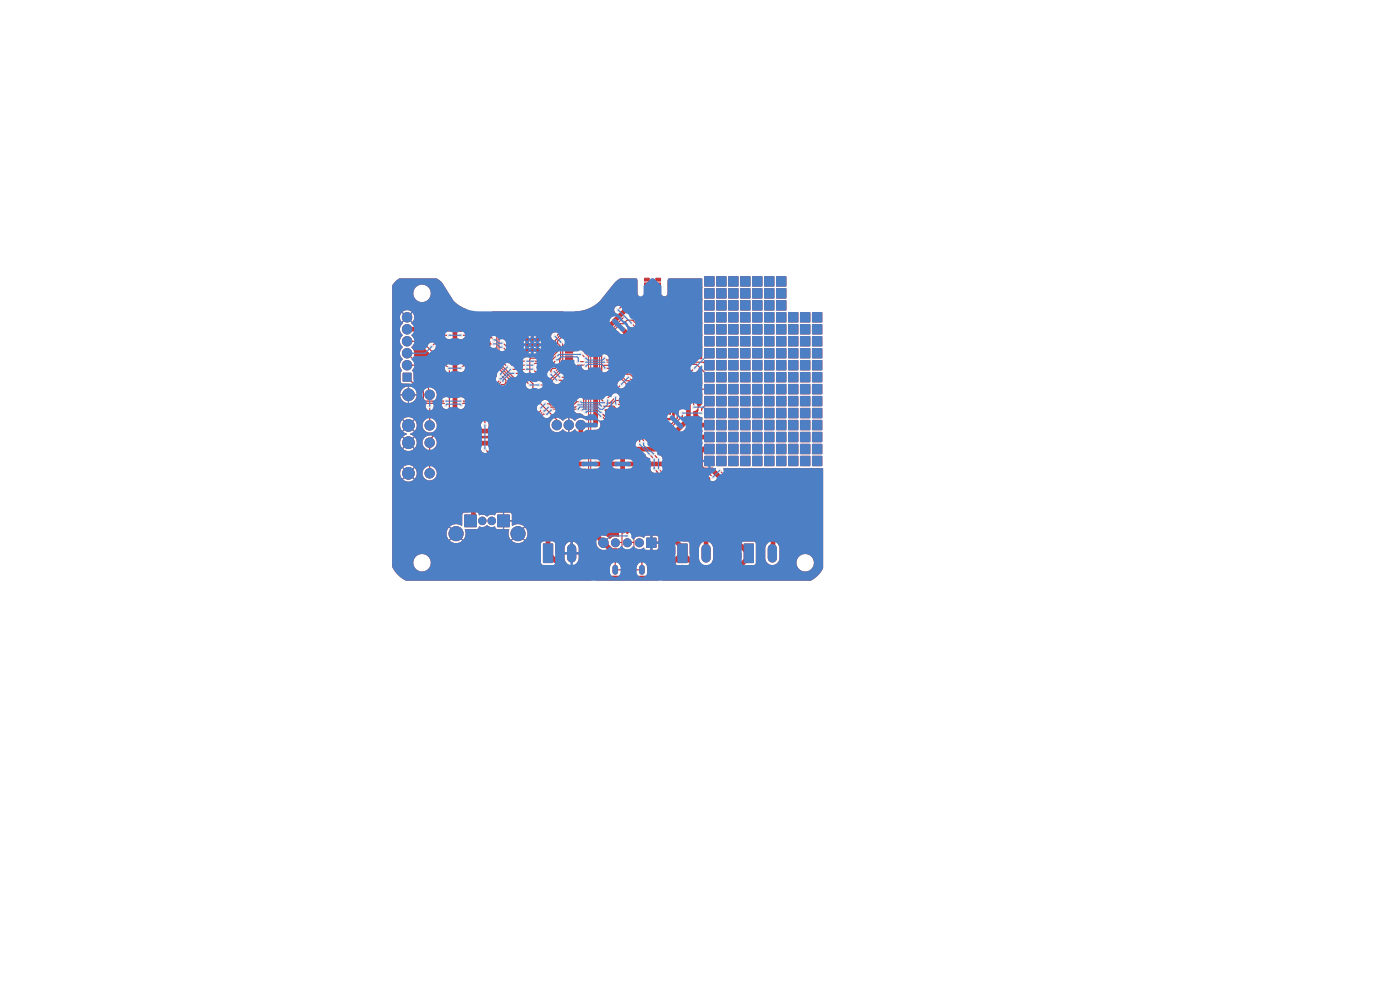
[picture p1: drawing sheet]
<svg xmlns="http://www.w3.org/2000/svg" width="297mm" height="210mm" viewBox="0 0 297 210" stroke-linecap="round" stroke-linejoin="round" font-family="sans-serif">
<g fill="#c83434" stroke="#c83434" stroke-width=".21">
<path d="M172.4 71.4h2v2h-2z"/>
<path d="M99.1 66.4h1v1.3h-1z"/>
<path d="M97 66.4h1v1.3h-1z"/>
<path d="M152 76.5h2v2h-2z"/>
<path d="M167.3 79h2v2h-2z"/>
<path d="M164.7 91.7h2v2h-2z"/>
<path d="M169.8 71.4h2v2h-2z"/>
<path d="M172.4 68.9h2v2h-2z"/>
<path d="M133.3 84.5h.6v1h-.6z"/>
<path d="M132.4 84.5h.5v1h-.5z"/>
<path d="M131.4 84.5h.6v1h-.6z"/>
<path d="M131.4 87.3h.6v1h-.6z"/>
<path d="M132.4 87.3h.5v1h-.5z"/>
<path d="M133.3 87.3h.6v1h-.6z"/>
<path d="M159.7 76.5h2v2h-2z"/>
<path d="M129 100.6h1.5v2h-1.5z"/>
<path d="M131.3 100.6h1.5v2h-1.5z"/>
<path d="M130.2 94.3h3.8v2h-3.8z"/>
<path d="M133.6 100.6h1.5v2h-1.5z"/>
<path d="M152 66.3h2v2h-2z"/>
<path d="M167.3 91.7h2v2h-2z"/>
<path d="M154.6 86.6h2v2h-2z"/>
<path d="M162.2 81.6h2v2h-2z"/>
<path d="M95.9 80h1v1.3h-1z"/>
<path d="M93.9 80h1v1.3h-1z"/>
<path d="M169.8 66.3h2v2h-2z"/>
<path d="M167.3 84.1h2v2h-2z"/>
<path d="M126.3 94.7h1.4v1.1h-1.4z"/>
<path d="M126.3 92.7h1.4v1h-1.4z"/>
<path d="M154.6 76.5h2v2h-2z"/>
<path d="M164.7 66.3h2v2h-2z"/>
<path d="M149.5 66.3h2v2h-2z"/>
<path d="M162.2 71.4h2v2h-2z"/>
<path d="M159.7 96.8h2v2h-2z"/>
<path d="M157.1 61.2h2v2h-2z"/>
<path d="M164.7 63.8h2v2h-2z"/>
<path d="M159.7 84.1h2v2h-2z"/>
<path d="M169.8 68.9h2v2h-2z"/>
<path d="M135.9 87.4h1.3v1h-1.3z"/>
<path d="M135.9 89.4h1.3v1h-1.3z"/>
<path d="M157.1 94.3h2v2h-2z"/>
<path d="M172.4 89.2h2v2h-2z"/>
<path d="M133.8 109.5h.5v1.3l-.5-.1z"/>
<path d="M132.8 109.5h.6l-.1 1.3-.5-.1z"/>
<path d="M131.9 109.5h.5v1.3l-.5-.1z"/>
<path d="M131.9 111.8h.5v1.2h-.5z"/>
<path d="M132.8 111.8h.6l-.1 1.2h-.5z"/>
<path d="M133.8 111.8h.5v1.2h-.5z"/>
<path d="M136.5 64.1h1.3v1h-1.3z"/>
<path d="M136.5 66.2h1.3v1h-1.3z"/>
<path d="M169.8 86.6h2v2h-2z"/>
<path d="M143.8 115.4h2v4h-2z"/>
<path d="M169.8 81.6h2v2h-2z"/>
<path d="M157.1 76.5h2v2h-2z"/>
<path d="M154.6 81.6h2v2h-2z"/>
<path d="M133.9 104.8h1v1.3h-1z"/>
<path d="M131.8 104.8h1v1.3h-1z"/>
<path d="M154.6 73.9h2v2h-2z"/>
<path d="M164.7 94.3h2v2h-2z"/>
<path d="M169.8 91.7h2v2h-2z"/>
<path d="M102.5 66.5h1.5v.9h-1.5z"/>
<path d="M102.5 68h1.5v.9h-1.5z"/>
<path d="M102.5 69.5h1.5v.9h-1.5z"/>
<path d="M102.5 71h1.5v.9h-1.5z"/>
<path d="M102.5 72.5h1.5v.9h-1.5z"/>
<path d="M102.5 74h1.5v.9h-1.5z"/>
<path d="M102.5 75.5h1.5v.9h-1.5z"/>
<path d="M102.5 77h1.5v.9h-1.5z"/>
<path d="M102.5 78.5h1.5v.9h-1.5z"/>
<path d="M120 78.5h1.5v.9h-1.5z"/>
<path d="M120 77h1.5v.9h-1.5z"/>
<path d="M120 75.5h1.5v.9h-1.5z"/>
<path d="M120 74h1.5v.9h-1.5z"/>
<path d="M120 72.5h1.5v.9h-1.5z"/>
<path d="M120 71h1.5v.9h-1.5z"/>
<path d="M120 69.5h1.5v.9h-1.5z"/>
<path d="M120 68h1.5v.9h-1.5z"/>
<path d="M120 66.5h1.5v.9h-1.5z"/>
<path d="M111.5 71.7h.7v.7h-.7z"/>
<path d="M112.6 71.7h.7v.7h-.7z"/>
<path d="M113.7 71.7h.7v.7h-.7z"/>
<path d="M111.5 72.8h.7v.7h-.7z"/>
<path d="M112.6 72.8h.7v.7h-.7z"/>
<path d="M113.7 72.8h.7v.7h-.7z"/>
<path d="M111.5 73.9h.7v.7h-.7z"/>
<path d="M112.6 73.9h.7v.7h-.7z"/>
<path d="M113.7 73.9h.7v.7h-.7z"/>
<path d="M154.6 89.2h2v2h-2z"/>
<path d="M162.2 91.7h2v2h-2z"/>
<path d="M172.4 94.3h2v2h-2z"/>
<path d="M159.7 79h2v2h-2z"/>
<path d="M167.3 89.2h2v2h-2z"/>
<path d="M169.8 76.5h2v2h-2z"/>
<path d="M159.7 61.2h2v2h-2z"/>
<path d="M120 107h2v2h-2z"/>
<path d="M124.4 107h2v2h-2z"/>
<path d="M172.4 91.7h2v2h-2z"/>
<path d="M157.1 84.1h2v2h-2z"/>
<path d="M103.9 88.9h1v1.3h-1z"/>
<path d="M105.9 88.9h1.1v1.3h-1.1z"/>
<path d="M161 106.7h1v.6h-1z"/>
<path d="M161 108.6h1v.6h-1z"/>
<path d="M163.5 107.7h1v.6h-1z"/>
<path d="M152 73.9h2v2h-2z"/>
<path d="M172.4 86.6h2v2h-2z"/>
<path d="M115.1 100.5h1.5v2h-1.5z"/>
<path d="M117.4 100.5h1.5v2h-1.5z"/>
<path d="M116.2 94.3h3.8v2h-3.8z"/>
<path d="M119.7 100.5h1.5v2h-1.5z"/>
<path d="M154.6 68.9h2v2h-2z"/>
<path d="M162.2 94.3h2v2h-2z"/>
<path d="M164.7 76.5h2v2h-2z"/>
<path d="M154.6 96.8h2v2h-2z"/>
<path d="M152 58.7h2v2h-2z"/>
<path d="M167.3 71.4h2v2h-2z"/>
<path d="M164.7 84.1h2v2h-2z"/>
<path d="M115.3 115.4h2v3.9h-2z"/>
<path d="M164.7 96.8h2v2h-2z"/>
<path d="M172.4 81.6h2v2h-2z"/>
<path d="M160.9 101.4h1.2v1h-1.2z"/>
<path d="M160.9 103.4h1.2v1h-1.2z"/>
<path d="M162.2 86.6h2v2h-2z"/>
<path d="M149.5 73.9h2v2h-2z"/>
<path d="M149.5 76.5h2v2h-2z"/>
<path d="M149.5 79h2v2h-2z"/>
<path d="M149.5 81.6h2v2h-2z"/>
<path d="M149.5 84.1h2v2h-2z"/>
<path d="M149.5 86.6h2v2h-2z"/>
<path d="M149.5 89.2h2v2h-2z"/>
<path d="M149.5 91.7h2v2h-2z"/>
<path d="M149.5 94.3h2v2h-2z"/>
<path d="M149.5 96.8h2v2h-2z"/>
<path d="M167.3 86.6h2v2h-2z"/>
<path d="M172.4 79h2v2h-2z"/>
<path d="M164.7 68.9h2v2h-2z"/>
<path d="M149.5 71.4h2v2h-2z"/>
<path d="M162.2 68.9h2v2h-2z"/>
<path d="M142.2 70.4h1.3v1h-1.3z"/>
<path d="M142.2 68.3h1.3v1h-1.3z"/>
<path d="M99.9 103.5h1v1.3h-1z"/>
<path d="M102 103.5h1v1.3h-1z"/>
<path d="M172.4 96.8h2v2h-2z"/>
<path d="M100 93.4h1v1.3h-1z"/>
<path d="M97.9 93.4h1v1.3h-1z"/>
<path d="M152 68.9h2v2h-2z"/>
<path d="M96.3 73.7h1v1.2h-1z"/>
<path d="M98.3 73.7h1v1.2h-1z"/>
<path d="M143.5 84.9h.4v.6h-.4z"/>
<path d="M142.7 84.9h.4v.6h-.4z"/>
<path d="M141.9 84.9h.4v.6h-.4z"/>
<path d="M141.9 87.3h.4v.6h-.4z"/>
<path d="M142.7 87.3h.4v.6h-.4z"/>
<path d="M143.5 87.3h.4v.6h-.4z"/>
<path d="M142 85.7h1.7v1.3h-1.7z"/>
<path d="M159.7 91.7h2v2h-2z"/>
<path d="M157.9 115.4h1.9v4h-1.9z"/>
<path d="M152 84.1h2v2h-2z"/>
<path d="M172.4 66.3h2v2h-2z"/>
<path d="M154.6 71.4h2v2h-2z"/>
<path d="M154.6 58.7h2v2h-2z"/>
<path d="M162.2 58.7h2v2h-2z"/>
<path d="M104.8 100.1h1.2v1h-1.2z"/>
<path d="M104.8 102.1h1.2v1h-1.2z"/>
<path d="M149.5 61.2h2v2h-2z"/>
<path d="M169.8 79h2v2h-2z"/>
<path d="M164.7 86.6h2v2h-2z"/>
<path d="M99.7 100.1h.6v1h-.6z"/>
<path d="M100.7 100.1h.5v1h-.5z"/>
<path d="M101.6 100.1h.6v1h-.6z"/>
<path d="M101.6 97.3h.6v1h-.6z"/>
<path d="M100.7 97.3h.5v1h-.5z"/>
<path d="M99.7 97.3h.6v1h-.6z"/>
<path d="M159.7 73.9h2v2h-2z"/>
<path d="M154.6 94.3h2v2h-2z"/>
<path d="M91.4 79h1.3v1.1h-1.3z"/>
<path d="M91.4 77h1.3v1h-1.3z"/>
<path d="M162.2 61.2h2v2h-2z"/>
<path d="M139.6 74.3h1v1.3h-1z"/>
<path d="M137.5 74.3h1v1.3h-1z"/>
<path d="M131.8 117.2h.4v1.4h-.4z"/>
<path d="M132.5 117.2h.4v1.4h-.4z"/>
<path d="M133.2 117.2h.3v1.4h-.3z"/>
<path d="M133.8 117.2h.4v1.4h-.4z"/>
<path d="M134.5 117.2h.4v1.4h-.4z"/>
<path d="M129.2 117.5h1.7v1.6h-1.7z"/>
<path d="M135.8 117.5h1.7v1.6h-1.7z"/>
<path d="M146.7 101.4h1.3v1h-1.3z"/>
<path d="M146.7 103.4h1.3v1h-1.3z"/>
<path d="M159.7 86.6h2v2h-2z"/>
<path d="M152 63.8h2v2h-2z"/>
<path d="M154.6 79h2v2h-2z"/>
<path d="M137.2 114.1h2v2h-2z"/>
<path d="M96.3 75.6h1v1.2h-1z"/>
<path d="M98.3 75.6h1v1.2h-1z"/>
<path d="M152 94.3h2v2h-2z"/>
<path d="M167.3 73.9h2v2h-2z"/>
<path d="M154.6 66.3h2v2h-2z"/>
<path d="M162.2 84.1h2v2h-2z"/>
<path d="M164.7 79h2v2h-2z"/>
<path d="M163.4 101.3h1.2v1.1h-1.2z"/>
<path d="M163.4 103.3h1.2v1.1h-1.2z"/>
<path d="M152 86.6h2v2h-2z"/>
<path d="M149.3 101.4h1.2v1h-1.2z"/>
<path d="M149.3 103.4h1.2v1h-1.2z"/>
<path d="M167.3 68.9h2v2h-2z"/>
<path d="M107.2 83.1h1.5v1h-1.5z"/>
<path d="M107.2 86.1h1.5v1h-1.5z"/>
<path d="M112.2 86.1h1.5v1h-1.5z"/>
<path d="M112.2 83.1h1.5v1h-1.5z"/>
<path d="M169.8 73.9h2v2h-2z"/>
<path d="M157.1 89.2h2v2h-2z"/>
<path d="M159.7 58.7h2v2h-2z"/>
<path d="M164.7 81.6h2v2h-2z"/>
<path d="M159.7 68.9h2v2h-2z"/>
<path d="M134 64.1h1.3v1h-1.3z"/>
<path d="M134 66.2h1.3v1h-1.3z"/>
<path d="M162.2 79h2v2h-2z"/>
<path d="M164.7 58.7h2v2h-2z"/>
<path d="M154.6 84.1h2v2h-2z"/>
<path d="M172.4 73.9h2v2h-2z"/>
<path d="M152 81.6h2v2h-2z"/>
<path d="M157.1 71.4h2v2h-2z"/>
<path d="M152 91.7h2v2h-2z"/>
<path d="M159.7 66.3h2v2h-2z"/>
<path d="M159.7 81.6h2v2h-2z"/>
<path d="M162.2 89.2h2v2h-2z"/>
<path d="M164.7 61.2h2v2h-2z"/>
<path d="M167.3 76.5h2v2h-2z"/>
<path d="M157.1 81.6h2v2h-2z"/>
<path d="M159.7 63.8h2v2h-2z"/>
<path d="M149.5 63.8h2v2h-2z"/>
<path d="M146.8 106.7h1.1v.6h-1.1z"/>
<path d="M146.8 108.6h1.1v.6h-1.1z"/>
<path d="M149.3 107.7h1.1v.6h-1.1z"/>
<path d="M152 61.2h2v2h-2z"/>
<path d="M164.7 73.9h2v2h-2z"/>
<path d="M152 79h2v2h-2z"/>
<path d="M167.3 96.8h2v2h-2z"/>
<path d="M162.2 96.8h2v2h-2z"/>
<path d="M159.7 71.4h2v2h-2z"/>
<path d="M135.9 82.3h1.3v1h-1.3z"/>
<path d="M135.9 84.3h1.3v1h-1.3z"/>
<path d="M164.7 71.4h2v2h-2z"/>
<path d="M157.1 79h2v2h-2z"/>
<path d="M162.2 73.9h2v2h-2z"/>
<path d="M122.5 92.7h1.3v1h-1.3z"/>
<path d="M122.5 94.7h1.3v1.1h-1.3z"/>
<path d="M157.1 66.3h2v2h-2z"/>
<path d="M172.4 76.5h2v2h-2z"/>
<path d="M157.1 86.6h2v2h-2z"/>
<path d="M98.6 109.2h2.5v2.5h-2.5z"/>
<path d="M105.6 109.2h2.5v2.5h-2.5z"/>
<path d="M149.5 68.9h2v2h-2z"/>
<path d="M157.1 96.8h2v2h-2z"/>
<path d="M167.3 81.6h2v2h-2z"/>
<path d="M157.1 91.7h2v2h-2z"/>
<path d="M149.5 58.7h2v2h-2z"/>
<path d="M167.3 66.3h2v2h-2z"/>
<path d="M157.1 63.8h2v2h-2z"/>
<path d="M172.4 84.1h2v2h-2z"/>
<path d="M120.4 104.1h1v1.3h-1z"/>
<path d="M122.4 104.1h1.1v1.3h-1.1z"/>
<path d="M169.8 89.2h2v2h-2z"/>
<path d="M138 71.9h.5v.4h-.5z"/>
<path d="M138 71.3h.5v.3h-.5z"/>
<path d="M138 70.6h.5v.4h-.5z"/>
<path d="M138 70h.5v.3h-.5z"/>
<path d="M139.6 70h.5v.3h-.5z"/>
<path d="M139.6 70.6h.5v.4h-.5z"/>
<path d="M139.6 71.3h.5v.3h-.5z"/>
<path d="M139.6 71.9h.5v.4h-.5z"/>
<path d="M152 71.4h2v2h-2z"/>
<path d="M159.7 94.3h2v2h-2z"/>
<path d="M169.8 94.3h2v2h-2z"/>
<path d="M142.2 82.4h1.3v1.1h-1.3z"/>
<path d="M142.2 80.4h1.3v1h-1.3z"/>
<path d="M154.6 63.8h2v2h-2z"/>
<path d="M157.1 68.9h2v2h-2z"/>
<path d="M157.1 58.7h2v2h-2z"/>
<path d="M162.2 66.3h2v2h-2z"/>
<path d="M132.5 71.8h1v1.2h-1z"/>
<path d="M134.5 71.8h1v1.2h-1z"/>
<path d="M152 89.2h2v2h-2z"/>
<path d="M169.8 96.8h2v2h-2z"/>
<path d="M169.8 84.1h2v2h-2z"/>
<path d="M164.7 89.2h2v2h-2z"/>
<path d="M162.2 76.5h2v2h-2z"/>
<path d="M154.6 61.2h2v2h-2z"/>
<path d="M162.2 63.8h2v2h-2z"/>
<path d="M167.3 94.3h2v2h-2z"/>
<path d="M154.6 91.7h2v2h-2z"/>
<path d="M159.7 89.2h2v2h-2z"/>
<path d="M157.1 73.9h2v2h-2z"/>
<path d="M152 96.8h2v2h-2z"/>
<path d="M136.7 59h1v.6h-1z"/>
<path d="M136.7 60h1v.6h-1z"/>
<path d="M136.7 61h1v.6h-1z"/>
<path d="M139.1 61h1v.6h-1z"/>
<path d="M139.1 60h1v.6h-1z"/>
<path d="M139.1 59h1v.6h-1z"/>
<path d="M85.5 79.2h1.7v1.7h-1.7z"/>
<circle cx="86.6" cy="100.4" r="1.25"/>
<circle cx="86.6" cy="93.9" r="1.25"/>
<circle cx="91.1" cy="100.4" r="1"/>
<circle cx="91.1" cy="93.9" r="1"/>
<circle cx="139.7" cy="85.1" r="1"/>
<circle cx="138.4" cy="92.1" r="1"/>
<circle cx="112.4" cy="72" r=".2"/>
<circle cx="113.5" cy="72.1" r=".2"/>
<circle cx="111.8" cy="72.6" r=".2"/>
<circle cx="112.9" cy="72.6" r=".2"/>
<circle cx="114" cy="72.6" r=".2"/>
<circle cx="112.4" cy="73.2" r=".2"/>
<circle cx="113.5" cy="73.2" r=".2"/>
<circle cx="111.8" cy="73.7" r=".2"/>
<circle cx="112.9" cy="73.7" r=".2"/>
<circle cx="114" cy="73.7" r=".2"/>
<circle cx="112.4" cy="74.2" r=".2"/>
<circle cx="113.5" cy="74.2" r=".2"/>
<circle cx="135.6" cy="115.1" r=".85"/>
<circle cx="133.1" cy="115.1" r=".85"/>
<circle cx="130.6" cy="115.1" r=".85"/>
<circle cx="128" cy="115.1" r="1"/>
<circle cx="118.1" cy="90.2" r="1"/>
<circle cx="120.7" cy="90.2" r="1"/>
<circle cx="123.2" cy="90.2" r="1"/>
<circle cx="86.6" cy="90.2" r="1.25"/>
<circle cx="86.6" cy="83.7" r="1.25"/>
<circle cx="91.1" cy="90.2" r="1"/>
<circle cx="91.1" cy="83.7" r="1"/>
<circle cx="143.3" cy="102.1" r="1"/>
<circle cx="102.3" cy="110.5" r=".8"/>
<circle cx="104.3" cy="110.5" r=".8"/>
<circle cx="96.8" cy="113.2" r="1.5"/>
<circle cx="109.9" cy="113.2" r="1.5"/>
<circle cx="157.5" cy="102.1" r="1"/>
<circle cx="86.4" cy="77.5" r="1"/>
<circle cx="86.4" cy="74.9" r="1"/>
<circle cx="86.4" cy="72.4" r="1"/>
<circle cx="86.4" cy="69.8" r="1"/>
<circle cx="86.4" cy="67.3" r="1"/>
</g>
<path d="M121.3 116.4v2M149.8 116.4v2M163.9 116.4v2" fill="none" stroke="#c83434" stroke-width="2"/>
<path d="M130.5 120.4v.9M136.2 120.4v.9" fill="none" stroke="#c83434" stroke-width="1.2"/>
<g fill="#ececec" stroke="#ececec" stroke-width=".21">
<circle cx="130.4" cy="68.1" r=".33"/>
<circle cx="130.8" cy="98.4" r=".33"/>
<circle cx="126.4" cy="98.4" r=".33"/>
<circle cx="132.1" cy="69.9" r=".33"/>
<circle cx="133.3" cy="98.4" r=".33"/>
<circle cx="123.8" cy="98.4" r=".33"/>
<circle cx="126.4" cy="90.2" r=".33"/>
<circle cx="133.1" cy="113.7" r=".33"/>
<circle cx="91.2" cy="86.2" r=".32"/>
<circle cx="91.6" cy="73.5" r=".33"/>
<circle cx="97.8" cy="71.1" r=".33"/>
<circle cx="95.2" cy="71.1" r=".33"/>
<circle cx="154.7" cy="100.1" r=".33"/>
<circle cx="114.9" cy="99.7" r=".33"/>
<circle cx="127.6" cy="102.2" r=".33"/>
<circle cx="130.2" cy="103.5" r=".33"/>
<circle cx="103.1" cy="97" r=".33"/>
<circle cx="127" cy="92.1" r=".33"/>
<circle cx="93.3" cy="82.6" r=".33"/>
<circle cx="143.5" cy="94" r=".33"/>
<circle cx="131.6" cy="83.3" r=".33"/>
<circle cx="149.9" cy="105.4" r=".33"/>
<circle cx="160" cy="108" r=".33"/>
<circle cx="137.2" cy="68.1" r=".33"/>
<circle cx="103.1" cy="100.1" r=".33"/>
<circle cx="102.1" cy="99.1" r=".33"/>
<circle cx="126" cy="68.6" r=".33"/>
<circle cx="123.2" cy="106" r=".33"/>
<circle cx="114.8" cy="78.4" r=".33"/>
<circle cx="140.3" cy="90.8" r=".33"/>
<circle cx="146.7" cy="110.5" r=".33"/>
<circle cx="128.9" cy="99.7" r=".33"/>
<circle cx="98.6" cy="99.1" r=".33"/>
<circle cx="94" cy="73.3" r=".33"/>
<circle cx="145.4" cy="109.2" r=".33"/>
<circle cx="107.9" cy="89.5" r=".33"/>
<circle cx="133" cy="108.6" r=".33"/>
<circle cx="135.1" cy="97" r=".33"/>
<circle cx="114.3" cy="68.6" r=".33"/>
<circle cx="142.9" cy="86.4" r=".33"/>
<circle cx="145.4" cy="110.5" r=".33"/>
<circle cx="114.9" cy="103.5" r=".33"/>
<circle cx="136.7" cy="116.6" r=".33"/>
<circle cx="160" cy="110.5" r=".33"/>
<circle cx="93.3" cy="88.3" r=".33"/>
<circle cx="99.6" cy="99.1" r=".33"/>
<circle cx="127.6" cy="99.7" r=".33"/>
<circle cx="98.6" cy="100.1" r=".33"/>
<circle cx="129.5" cy="81.9" r=".33"/>
<circle cx="161.3" cy="110.5" r=".33"/>
<circle cx="135.1" cy="70.9" r=".33"/>
<circle cx="127.6" cy="101" r=".33"/>
<circle cx="144.1" cy="98.4" r=".33"/>
<circle cx="142.9" cy="67.6" r=".33"/>
<circle cx="115.4" cy="80.9" r=".33"/>
<circle cx="113.7" cy="99.7" r=".33"/>
<circle cx="113.7" cy="101" r=".33"/>
<circle cx="88.9" cy="81.3" r=".33"/>
<circle cx="103.7" cy="104.1" r=".33"/>
<circle cx="116.2" cy="103.5" r=".33"/>
<circle cx="129.5" cy="87.6" r=".33"/>
<circle cx="108.5" cy="76.8" r=".33"/>
<circle cx="97.2" cy="94" r=".33"/>
<circle cx="116.2" cy="99.7" r=".33"/>
<circle cx="135.9" cy="66.7" r=".33"/>
<circle cx="162.6" cy="110.5" r=".33"/>
<circle cx="145.4" cy="108" r=".33"/>
<circle cx="117.5" cy="103.5" r=".33"/>
<circle cx="103.1" cy="99.1" r=".33"/>
<circle cx="148" cy="110.5" r=".33"/>
<circle cx="118.9" cy="84.1" r=".33"/>
<circle cx="103.1" cy="98" r=".33"/>
<circle cx="93.3" cy="77.6" r=".33"/>
<circle cx="99.6" cy="70.1" r=".33"/>
<circle cx="103.1" cy="80.3" r=".33"/>
<circle cx="113.7" cy="103.5" r=".33"/>
<circle cx="130.2" cy="99.7" r=".33"/>
<circle cx="137.2" cy="72.4" r=".33"/>
<circle cx="96.9" cy="68.3" r=".33"/>
<circle cx="108.5" cy="82" r=".33"/>
<circle cx="107.3" cy="67.9" r=".33"/>
<circle cx="98.6" cy="97" r=".33"/>
<circle cx="138.7" cy="60" r=".33"/>
<circle cx="113.7" cy="102.2" r=".33"/>
<circle cx="131.4" cy="103.5" r=".33"/>
<circle cx="98.6" cy="98" r=".33"/>
<circle cx="144.1" cy="80" r=".33"/>
<circle cx="100.3" cy="88.3" r=".33"/>
<circle cx="127.6" cy="103.5" r=".33"/>
<circle cx="141" cy="71.8" r=".33"/>
<circle cx="128.9" cy="103.5" r=".33"/>
<circle cx="111.1" cy="81.9" r=".33"/>
<circle cx="144.8" cy="120.1" r=".33"/>
<circle cx="163.2" cy="105.4" r=".33"/>
<circle cx="105.4" cy="103.8" r=".33"/>
<circle cx="122" cy="95.3" r=".32"/>
<circle cx="111.1" cy="86.4" r=".33"/>
<circle cx="133.3" cy="120" r=".33"/>
<circle cx="160" cy="109.2" r=".33"/>
<circle cx="101.1" cy="99.1" r=".33"/>
<circle cx="100.3" cy="72.4" r=".33"/>
<circle cx="148" cy="88.9" r=".33"/>
<circle cx="148" cy="81.3" r=".33"/>
<circle cx="135.3" cy="116.8" r=".33"/>
<circle cx="141" cy="87.6" r=".33"/>
<circle cx="126.4" cy="97.4" r=".33"/>
<circle cx="122.9" cy="80.5" r=".33"/>
<circle cx="160" cy="106.7" r=".33"/>
<circle cx="91.4" cy="71.1" r=".33"/>
<circle cx="145.4" cy="106.7" r=".33"/>
<circle cx="136.5" cy="74.9" r=".33"/>
<circle cx="104.8" cy="72.1" r=".33"/>
<circle cx="113" cy="76.6" r=".32"/>
<circle cx="106.5" cy="72.8" r=".33"/>
<circle cx="123.2" cy="75.2" r=".33"/>
<circle cx="118.3" cy="75.5" r=".32"/>
<circle cx="111.7" cy="76.6" r=".33"/>
<circle cx="124.2" cy="76" r=".33"/>
<circle cx="128.3" cy="76" r=".33"/>
<circle cx="124.2" cy="76.8" r=".33"/>
<circle cx="104.7" cy="72.9" r=".33"/>
<circle cx="122.7" cy="76.7" r=".33"/>
<circle cx="113" cy="77.5" r=".33"/>
<circle cx="128.3" cy="76.8" r=".33"/>
<circle cx="118.1" cy="76.3" r=".33"/>
<circle cx="106.5" cy="73.6" r=".33"/>
<circle cx="111.7" cy="77.5" r=".33"/>
<circle cx="130.6" cy="84.3" r=".33"/>
<circle cx="130.7" cy="85.7" r=".32"/>
<circle cx="123.2" cy="85.2" r=".33"/>
<circle cx="114.7" cy="86.6" r=".33"/>
<circle cx="128.3" cy="85.4" r=".32"/>
<circle cx="115.6" cy="85.7" r=".33"/>
<circle cx="134" cy="68.6" r=".33"/>
<circle cx="122.6" cy="85.9" r=".32"/>
<circle cx="116.3" cy="86.4" r=".32"/>
<circle cx="144.8" cy="87.6" r=".33"/>
<circle cx="127.6" cy="86.2" r=".32"/>
<circle cx="148.8" cy="87.6" r=".33"/>
<circle cx="115.3" cy="87.2" r=".33"/>
<circle cx="132.7" cy="67.3" r=".33"/>
<circle cx="131.1" cy="65.7" r=".33"/>
<circle cx="95.2" cy="78.1" r=".33"/>
<circle cx="97.8" cy="78.1" r=".33"/>
<circle cx="128.3" cy="78.1" r=".33"/>
<circle cx="124.2" cy="77.7" r=".33"/>
<circle cx="147.2" cy="86.4" r=".33"/>
<circle cx="97.8" cy="85.9" r=".33"/>
<circle cx="109" cy="79.2" r=".33"/>
<circle cx="94.6" cy="85.9" r=".33"/>
<circle cx="114.3" cy="81.7" r=".33"/>
<circle cx="106.7" cy="80.9" r=".33"/>
<circle cx="112.4" cy="81.7" r=".33"/>
<circle cx="111.7" cy="78.3" r=".33"/>
<circle cx="108.3" cy="78.4" r=".33"/>
<circle cx="106" cy="80.4" r=".33"/>
<circle cx="113" cy="78.3" r=".32"/>
<circle cx="97.8" cy="85.1" r=".33"/>
<circle cx="94.6" cy="85.1" r=".33"/>
<circle cx="139.7" cy="99.4" r=".33"/>
<circle cx="118.1" cy="80.7" r=".33"/>
<circle cx="152.7" cy="99.8" r=".32"/>
<circle cx="151.2" cy="101.2" r=".33"/>
<circle cx="116.9" cy="79.4" r=".32"/>
<circle cx="127.5" cy="87.5" r=".33"/>
<circle cx="139.7" cy="97.4" r=".33"/>
<circle cx="138.6" cy="96.3" r=".32"/>
<circle cx="136.5" cy="94" r=".33"/>
<circle cx="123.5" cy="87" r=".33"/>
<circle cx="138.9" cy="99.4" r=".32"/>
<circle cx="118.8" cy="80" r=".32"/>
<circle cx="117.7" cy="71.3" r=".32"/>
<circle cx="138.8" cy="97.4" r=".33"/>
<circle cx="124.2" cy="87.4" r=".33"/>
<circle cx="137.7" cy="96.3" r=".33"/>
<circle cx="119" cy="72.6" r=".33"/>
<circle cx="135.7" cy="94.3" r=".33"/>
<circle cx="117.5" cy="78.8" r=".32"/>
<circle cx="127.5" cy="88.4" r=".33"/>
<circle cx="106.2" cy="79.5" r=".33"/>
<circle cx="107.7" cy="77.8" r=".33"/>
<circle cx="102.9" cy="95.3" r=".33"/>
<circle cx="102.9" cy="90.2" r=".33"/>
<circle cx="142.6" cy="88.6" r=".33"/>
<circle cx="144.5" cy="90.5" r=".33"/>
<circle cx="128.9" cy="84.8" r=".33"/>
<circle cx="147.3" cy="78.1" r=".33"/>
<circle cx="133.3" cy="80" r=".33"/>
<circle cx="117" cy="87" r=".32"/>
<circle cx="122.7" cy="86.9" r=".33"/>
<circle cx="116" cy="87.9" r=".33"/>
<circle cx="131.8" cy="81.5" r=".33"/>
</g>
<g fill="none" stroke="#c83434" stroke-width="1">
<path d="M96.5 69.9v19l2.6 2.5h11.3l3.8 3.9h5.8l1.9-2h.7l.6-.6v-2.5M97.5 67.1v.6l-.6 .6M99.6 67h3.6M99.6 67.1v1l-1.8 1.8h-11.4M132.1 69.9l.6 .6v1.6l.3 .3v1.5l2.9 2.9h2.5l1.7-1.6M137.2 64.6h-3.4l-7.4 7.5v18.1M142.9 70.9v1.3l-2.8 2.7M100.5 94.2v2M100.5 94h8.7l2.6 2.5v7l4.5 4.5v9.4l3.2 3.2h5l2 2h13l5.3-5.2M108 83.6l-3.9 3.8v4M118.1 98.4h5.7M118.1 95.3v6.2"/>
<path d="M126.4 98.4h4.4M132.1 95.3v6.3M136.5 82.8h4.7l.4 .4h3.2l1.2 1.3v4.4M146 88.9l-6.3 6.4h-12.5M146 88.9l1.3 1.3h3.2M150.5 92.7h-3.2l-5.7 5.7h-8.3M150.5 95.3h-1.3l-.6 .6v3.2l.6 .6h1.9l1.9 1.9v10l5.9 5.8v.8l-2.2 2.2h-8.9l-3-3M100.4 102.3v7.6l-.6 .6M116.2 108h3.9M120.4 101.5l.5 .5 .1 6M125.4 108v4.4l4.4 4.4h1.6M134.4 101.6h.1"/>
<path d="M134.4 101.6v4.2l10.4 10.4v1.2M149.9 108l-.1 9.4M164 108v9.2l-.1 .2"/>
</g>
<g fill="none" stroke="#c83434" stroke-width=".25">
<path d="M86.4 74.9l4.6 4.6h1.1M86.4 77.5h1.9l1.9 1.9v2.8l-.4 .4v2.1l.4 .4h4.4M86.4 72.4h3.1l5.8 5.8v10.9l-4.2 4.2M92.1 79.5l1.1 1.1h1.2M92.1 79.5l-1.2 1.2v2.8l.2 .2M95.2 71.1h-1.2l-2.4 2.4M98.8 74.3v.3l.9 .9h2.1l.3-.3h.4l.7-.8h.4l.7 .8v.8l5.4 5.4v4.6l1.3 1.4h3.4l.3-.2v-.6M98.8 76.2h1.5l.3-.2h3l5.6 5.6v4.6l1.7 1.7h3.7l.7-.7M100.5 76.7h.1M103.2 68.4h-.2l-1.4 1.5v.6l-.6 .6h-3.2M103.2 71.4h.9l.7 .7M103.2 79l-.1 1.3"/>
<path d="M103.2 70h1.7l.5 .5v6l4.7 4.7v1.4l2.5 2.5h1.5l4 4v1.1M103.2 77.4h-.4l-1-1h-1l-1.1 1.1h-1.3l-.6 .6M103.2 73h1.5M106.2 79.5l1 1M106.5 72.8h.3l3.8 3.8h1.1M106.5 73.6h.2l3.8 3.9h1.2M109 79.2h.9l2.5 2.5M111.7 78.3l-3.4 .1M111.8 72h2.2v2.3h-2.2zM111.8 73.1h2.2M112.9 72v2.3M118.1 76.3l-.8 .8h-3.8l-.5 .4"/>
<path d="M118.3 75.5h-.3l-1.1 1.1h-3.9M119 72.6l.4 .4v3.3l-.2 .2v.9l-1.4 1.4h-.3M120.7 68.4h-.3l-.8 .8v.5l-1.6 1.6h-.3M120.7 71.4h-1.5l-.9 .9v.6l.6 .6v2.6l-.2 .2v.9l-.9 1-.5-.1a1.26 1.26 0 0 0-.4 1.3M120.7 70h-.6l-2.2 2.1v1l.6 .6v.7l-1.6 1.6h-4.3l-.2 .2v4.5l.6 .7v2.2M120.7 76h-.3l-.8 .7v.9l-2.6 2.7h-.7l-.9-.9h-1.3l-1.1-1.1M120.7 77.4h-.3l-4.2 4.3h-1.9M120.7 67h-9.9l-4.9 4.9v4.2l1.8 1.7M122.7 76.7h1.4l.1 .1M123.2 75.2h.2l.8 .8M124.2 77.7l-.2-.2h-1.4l-1.5 1.5h-.4M127.6 77.5h.1"/>
<path d="M127.7 77.5h1.9l3.2 3.3h.7l.3 .3h6.7l1.7-1.7h2.6l3.2 3.2h2.5M128.3 76l.5 .4h.9l2.6 2.5h1.5l.9 .8h5.3l1.7-1.7h3.6l1.2-1.2h2.7l.7 .7h.6M128.3 76.8h1.2l2.6 2.6h1.6l.8 .8h5.6l1.8-1.7h3.6l1.2-1.2h1.1l2.7 2.7M128.3 78.1h1.3l3.4 3.4h7.9l.5 .5h3.4l2.4 2.4v2M132.7 67.3h-.4l-5.1 5.2v13.3l.4 .4h2.6l.9 .8v2l1.3 1.4h1.7l3.6 3.6h1.4l5.7-5.7v-.7M132.9 78.9h.1M134 68.6l1.5 1.5h2.8M136.5 74.9h.1M136.5 74.9h1.5M137.2 61.3v1.5l-.7 .7h-3.2l-2.2 2.2M138.3 71.4h-2.4l-.9 1M139.1 68.6v1.9l-.3 .3h-.5"/>
<path d="M139.6 61.3v6.7l-1.2 1.2h-2.9l-1.2-1.3h-1.3l-.7 .8h-.7l-4 4v12.1l.7 .7h1.1l1.2-1.2M139.9 74.7l.2 .5M139.9 71.4h.8l.3 .4M147.3 78.1l-.8 .8h-4.4l-1.8 1.7h-6.3l-.7-.6M86.4 80l3 3v1.9l.6 .6h4.2l.4 .4M91.1 86.2v4M91.1 93.9v6.5M94.6 85.1h.1M102.9 95.3l2.5 2.5v2.8l-.5 .5h-2.5l-.5-.5M106 80.4v.2l-4.4 4.5h-3.8M106.4 81.6h.1M106.4 81.6l-3.5 3.5v5.1"/>
<path d="M106.4 89.5h1.5M106.7 80.9h-.3l-4.6 4.6h-3.5l-.5 .4M107.2 80.5l.1 .2v.5l-.3 .4h-.6M107.2 80.5h.1M108 86.6h.9l1.8 1.7h4.1l.5-.4h.7M118.1 80.7h1.8l3.9 3.9v2.1l-.3 .3M118.5 80.7h.1M118.8 80h1.1l4.4 4.4v3M122.6 85.9l-.5 .5h-5.8M122.7 86.9l-5.5-.1-.2 .2M123.2 95.3h-1.2M123.2 85.2h-.9l-.7 .7h-4.8l-.2-.2h-1"/>
<path d="M124.3 87.4h-.1M127 92.1v1.1M127.5 88.4h.3l1 1h1.4l1.8 1.9h1.7l2 1.9v1.1M127.5 87.5l1.5 1.5h1.4l1.8 1.8h1.7l2.6 2.6v.6M130.7 85.7l1.3 .1 1.6 1.6v.4M131.7 85h-1.2l-1.2 1.2M131.8 81.5l-2.9 2.9v.4M132.6 89.1h.1M133.6 85h2.8M136.5 90.2l1.9 1.9M136.8 85.1l5.3 .1M137.7 96.3l1.1 1.1"/>
<path d="M138.6 96.3l1.1 1.1M138.9 99.4l2.3 2.5h8.7M139.7 99.4l1.1 1.2h9.8l.6 .6M141 87.6h.1M142.7 90.4h.1M142.9 85.2v1.2l-.8 .8v.4M143.7 87.6v1.1l-1.2 1.2h-9.9l-.9-.9v-.7M144.1 80h-.4l-.8 .9h.4M150.5 85.1l-1.7 1.6v.9M152.7 99.8l2.1 2.1h9.2M130.1 118.3l.4 .5v2.1h5.7v-2.1l.4-.5M130.6 115.1h1.3"/>
<path d="M133 108.6h.1M133.1 112.4v1.3M133.1 115.1h1.4M134.6 117.4v.5M134.9 117.5l-.3 .2M147.3 103.9l.1 3.1M158.2 101.9h-.1M161.5 104.1v.1M161.5 101.9h.1M161.5 104.2v2.8"/>
</g>
<g fill="none" stroke="#c83434" stroke-width=".5">
<path d="M137.2 60.3h.6l.6 .7v2.3l-1.2 1.3M138.3 72.1h-.8l-.3 .3M138.7 60l.4 .3h.5M139.9 70.8h2.9M139.9 72.1v2.6M100 97.8v-1.2l.5-.4 .5 .5v1.1M132.6 88.3v.8M136.5 82.8h-2.5l-1.4 1.4v.8M141 87.6h1.1M142.9 83l.8 .8v1.4M142.9 87.6v.7l-.7 .6h-4.4l-1-1h-.3l-1.2 1.2h-2.6M100 100.6v1.2l.4 .5 .6-.6v-1.1"/>
<path d="M131.4 116.8l.7 .6v.5l-.7-.6M133.1 108.6v1.5M134.9 117.5v-.3l.4-.4v.8l-.4 .4"/>
</g>
<path d="M120.7 74.4h1.1l.6-.5h.7l1.8 1.8v27.3l5.3 5.3-.1 .6-.5 .1a.3 .3 0 0 0-.3 .3 .3 .3 0 0 0 .3 .3h.3a.3 .3 0 0 1 .3 .3 .3 .3 0 0 1-.3 .3h-.3a.3 .3 0 0 0-.3 .3 .3 .3 0 0 0 .3 .3l.5 .1 .7 .9h.7l.6 .6-.2 .2v3.5l.8 .8v1M120.7 73h1.1l.6 .5h.9l2 2v27.3l5.3 5.2v3l.1 .1h2.4l.9 .9v.8l.5 .5v2.6l-1.2 1.2v.8" fill="none" stroke="#c83434" stroke-width=".21"/>
<g fill="#c83434">
<path d="M153.5 99.4l.8-.2 20.3 .1v21.1a5.2 5.2 0 0 1-2.4 2.7l-.3 .1-31.3-.1 3.1-3.2h2.1l1.3 1.2 .5 .3h9.1l.5-.2 1.4-1.3h1.3l.3-.2 .1-.2v-1.1h2.1a1.5 1.5 0 0 0 .9 1.4 1.5 1.5 0 0 0 1.6-.4h4.1v.3a1.86 1.86 0 0 0 2.9 1.1 1.86 1.86 0 0 0-.3-3.1 1.86 1.86 0 0 0-2.6 1.7h-4.1l.3-.3 .1-.7v-2.3l-.3-.7v-7.8a1.17 1.17 0 0 0-2.1 0l.1 7.5-.6 1v2.3h-2.1v-3.3l-.4-.2-2.2-.1-3.6-3.6-.1-2h6.5l.1 .4 .3 .1h.4v-.5h.5v.5h.5l.3-.5h-8.6v-.5h7.3v-.6h.5v.6h.8l-.1-.2-.3-.4h-1.3l-.3 .1-.1 .5h-6.5l.1-6.4 .6 .2h1.3a1.61 1.61 0 0 0 1.5 1.1 1.61 1.61 0 0 0 1.5-1.1h1.2l.2 .2a.29 .29 0 0 1 .1 .3 .29 .29 0 0 1-.2 .2v1.2l.6 .7v1.1l-.4 .5v.7l.2 .4h1.5l.3-.2v-1l-.3-.4-.1-1.2 .6-.5 .5 .4 .6 .1v-.9h.5v.9a.79 .79 0 0 0 .9-.9h-1.4v-.5h1.4l-.3-.7 .3-.5v-1l-.4-.6h-1.4l-.7 .4-.6-.4h-1.1l-.8 .4h-1.4a1.63 1.63 0 0 0-2.6 0h-1.2l-1.5-1.4z"/>
<path d="M83.9 59.7l.9-.6h7.8l1.3 1 2.5 3.9a8 8 0 0 0 2.7 1.6 .51 .51 0 0 1-.4 .5 .51 .51 0 0 1-.5-.2l-.4-.1v2.6l-.4 .4h-9.9l-1.1-1.3-1 1 .1 .1a1.71 1.71 0 0 0-.1 2.6 1.66 1.66 0 0 0 0 2.5 1.69 1.69 0 0 0 0 2.6 1.64 1.64 0 0 0-.1 2.4l-.3 .4 .1 2 .3 .3h1.4l.5 .5v.2l-.5-.1v1.6h1.6v-.5l.3 .2 .1 1.9 .9 .9 .6 .1 .2 .5v2.1a1.58 1.58 0 0 0-.8 2 1.58 1.58 0 0 0 1.9 1l-.4 .6a1.58 1.58 0 0 0-1.5 1.2 1.58 1.58 0 0 0 .8 1.8v3.6a1.54 1.54 0 0 0-.5 2.4 1.54 1.54 0 0 0 2.5-.1 1.54 1.54 0 0 0-.7-2.3v-3.6l.6-.6 .2-.5h4.7v.3a.76 .76 0 0 0 .8 .7v-1h-5.5l.1-.5h5.4v-1h-.1a.79 .79 0 0 0-.7 1h-4.6l-.3-.9 3.4-3.3 2.5 2.6 .6 .2 11 .1 3.7 3.6 .6 .2h1.4l.4 .4 1.1 .1v3.2l-.2 .2-.8-.2v3.1l.9-.2 .3 .2h1.6l.4-.2 .5 .2 .1 3.3-.5 .5h-2.8l-3.8-3.8v-1.3h1.8l.1 1.1 .9 .2v-1.3h-2.8v-.5h2.8v-1.3l-.9 .2-.1 1.1h-1.8l-.1-5.2-3.1-3-8.2-.1-.4-.2h-.9l-.7 .3-.7-.3v2.5l.6-.2 .1 .1v.9l-.1 .5v1.9l.3 .3h2.1v-.8h.5v.8a.56 .56 0 0 0 .5-.8h-1v-1.2h.5v.7h.5a.56 .56 0 0 0-.5-.7h-.5l-.2-.7v-1l.5-.1v.3a.9 .9 0 0 0 .8 .8l2 2v1.4l-.4 .3-.3 .7-1.3-.1-.2-.6-.3-.2h-2.6l-.4 .2 .1 8.8-.1 .1h-.8l-.4 .3v2.4l-.2 .1a2 2 0 0 0-2.5 .2l2.9 2.8a2.55 2.55 0 0 0 .4-2.2l2.5-.1 .6-.5a1.8 1.8 0 0 0 1.6-.3l.2 .2a1.53 1.53 0 0 0 1.4 .1l.2 .4 .3 .1h1.2v-1.6h.2v1.6l1.1 .2a2.06 2.06 0 0 0 .4 2.1l1.3-1.3h.4l1.4 1.3a2 2 0 0 0-.1-2.6l-1.3 1.3h-.4l1.5-1.5-.1-.1a2.23 2.23 0 0 0-2.5-.1v-.9h-1.9v-1.9h.2v1.7h1.7v-1.3l-.3-.3-2.8-.1-.3 .2-.2 .4a2.17 2.17 0 0 0-1.8 .3 2.05 2.05 0 0 0-1.6-.3l-.2-.5 .1-3.6 .7 .2v-1h.5v1h.2a.79 .79 0 0 0 .7-1h-1.4v-1.5h.5v1h.9a.79 .79 0 0 0-.9-1h-.7l-.4 .2-.2-.1v-.1h2.8v.1a.78 .78 0 0 0 1 .7v-.8h.5v.8h.2a.76 .76 0 0 0 .7-.8h-5.2l.1-.6 .3-.7 2.4 .1v.6h2.4l-.3-.7 .3-.5v-1l-.5-.6-.1-2-2.3-2.3 .1-.2h5l1.9 1.9 .1 7 4.5 4.6v6.3l-.5 .5v4.1l.1 .3 .3 .1 2.1 .1 1.5 1.4 .5 .3h4.8l1.4 1.5-39.3 .1-.4-.2a6.3 6.3 0 0 1-2.5-2.5l-.1-.3v-.8h4.5v.3a1.86 1.86 0 0 0 3 1.1 1.86 1.86 0 0 0-.4-3.1 1.86 1.86 0 0 0-2.6 1.7h-4.5v-4.7h12.2l.2 .1a2.01 2.01 0 0 0 2.5-.1h10.5l.1 .1a2.01 2.01 0 0 0 2.5-.1l-1.3-1.3-1.3 1.3h-10.5l-1.3-1.3-1.4 1.3h-12.2v-1.5h11.5l.2 .8 .3 .5 1.4-1.3-1.4-1.3-.3 .5-.2 .8h-11.5v-11.5l2.4 .1a1.75 1.75 0 0 0 2.2-.1l-1.1-1.1-1.2 1.1h-2.3v-1.3h1.7l.1 .5 .3 .7 1.2-1.2h.3l1.2 1.2 .1-.2a1.75 1.75 0 0 0-.1-2.1l-1.2 1.1h-.3l-1.2-1.1-.3 .6-.1 .5h-1.7v-1.3h2.3l1.2 1.1 1-1.2a1.75 1.75 0 0 0-2.2 .1h-2.3v-3.9l2.4 .1a1.75 1.75 0 0 0 2.2-.1l-1.1-1.1-1.2 1.1h-2.3v-1.3h1.7l.1 .5 .3 .7 1.2-1.2h.3l1.2 1.2 .1-.2a1.76 1.76 0 0 0-.1-2.1l-1.2 1.1h-.3l-1.2-1.1-.3 .6-.1 .5h-1.7v-1.3h2.3l1.2 1.1 1.1-1.1-.8-.5 .8-.5-1.1-1.2-1.2 1.2 .8 .4v.2l-.8 .4h-2.3v-2.4h1.7l.1 .6 .3 .6 1.2-1.2h.3l1.2 1.2a1.75 1.75 0 0 0 0-2.3l-1.2 1.1h-.3l-1.2-1.1-.3 .6-.1 .5h-1.7v-1.3h2.3l1.2 1.2 1-1.2a1.75 1.75 0 0 0-2.2 0h-2.3v-5h1.7v.1a1.76 1.76 0 0 0 1.6 1.5v-1.6h.3v1.6a1.75 1.75 0 0 0 1.6-1.6h-5.2v-.3h3.3v-1.6a1.75 1.75 0 0 0-1.6 1.6h-1.7v-16.3h1.6l.4 1 1-1h.3l1 1 .4-1h8.5v.3a.76 .76 0 0 0 .9 .7v-1h-9.4l-.1-.5h9.5v-1h-.2a.79 .79 0 0 0-.7 1h-8.6l-.3-.5-1 1h-.3l-1-1-.4 1h-1.6v-1.1h2.2l1 .9 .9-.9-.1-.1a1.5 1.5 0 0 0-1.8 .1h-2.2v-3.9h4.5v.3a1.86 1.86 0 0 0 3 1.1 1.86 1.86 0 0 0-.4-3.2 1.86 1.86 0 0 0-2.6 1.8h-4.5v-1.7z"/>
<path d="M126 99.4l5.1 .1-.1 .7-1-.1v3l.9-.2 .4 .2 2-.1 .1 1.3-.8-.1v2.4l.7-.3 .4 .3 9.6 9.5v1.3l-4.2 4.2h-1.7l-.3-1.8 .7-.2 .3-.4-.1-1.9-.4-.3-2.2 .1-.6-.4 .1-.3a2.21 2.21 0 0 0 1.7-.2l.5 .4h.8v-1.2h.5v1.2l1.1-.1 .2-1.1h-1.8v-1.8h.5v1.3h1.3l-.1-1-.4-.3h-2.1l-.6 .5-.5-.3h-.9v-.7l-.2-.4v-.9l-.3-.5 .3-.6-.2-1.5-.4-.3h-1l-.2 1.5-.1-.2-.2-1.3h-.9l-.7 .4-.1-1.6-2-2h2.1a.79 .79 0 0 0 .9 .9v-.9h-3l-.5-.5h3.5v-1a.79 .79 0 0 0-.9 1h-2.6l-2.7-2.7v-.7h2.6l.2 1.1 .8 .2v-1.3h-3.6v-.5h3.6v-1.2l-.8 .1-.2 1.1h-2.6z"/>
<path d="M119.1 99.5l5.1-.1 .1 3.9 5.1 5a1.17 1.17 0 0 0-.5 1.7 1.07 1.07 0 0 0 .8 1.5l.8 .8 .8 .1v1.5a1.92 1.92 0 0 0-2 .4 1.71 1.71 0 0 0-1.3-.7l-1.6-1.6v-2.4l.5-.6-.1-2.3-.4-.3-2.3 .1-.2 .4v2.1l.5 .6v3l.3 .6 1.8 1.7a1.63 1.63 0 0 0 1.7 1.8l.5 .5v2.2l.2 .2 .7 .2-.3 1.8h-2.3l-2.1-1.9-2.5-.1-.1-.2 .5-.8v-1h-3v1l.4 .8-.2 .2-2.2-2.2v-.3h3.2v-2.2h.5v2.2h1.3v-1a1.5 1.5 0 0 0-1.6-1.2 1.5 1.5 0 0 0-1.4 1.4v.8h-2v-1.8l-.5-.5v-5.8h2.1l.5 .5 2.3-.1 .3-.4v-2.1l-.1-.3-.5-.2v-.6l.8 .2v-1h.5v1a.79 .79 0 0 0 .9-1h-1.4v-1.4h.5v.9h.9a.79 .79 0 0 0-.9-.9l-1.3 .1v-1.9l-.4-1.6-.3-.2h-1.6l-.4 .2z"/>
<path d="M131.5 119l3 .1 .2-.3 .2 .3h.3l.2 .5-.4 .6h-3.3l-.4-.6z"/>
<path d="M133.1 99.5l4.9-.1 .3 .7 .4 .2 2.1 2.1 .9 .1a1.64 1.64 0 0 0 1.6 1.1 1.64 1.64 0 0 0 1.5-1.1l1.4 .1a.34 .34 0 0 1 .2 .3 .34 .34 0 0 1-.2 .3l-.1 1.2 .6 .7v1.1l-.4 .5v.7l.3 .4h1.4l.4-.2v-1l-.4-.4v-1.2l.5-.5h.2a.82 .82 0 0 0 .9 .5v-.9h.5v.9a.79 .79 0 0 0 1-.9h-1.5l.1-.5h1.4v-.1a1.03 1.03 0 0 1 .2-1.4l.5-.2 .2 .2v9.7l.3 .5 5 5.1v.9l-1.1 1.1-5.2-.1 .3-.7v-2.3l-.5-1.1 .1-7.6a1.1 1.1 0 0 0-1.3-.6 1.1 1.1 0 0 0-.8 1.1v7.1l-.5 .9v2.5l.3 .7-.3 .1-2-2v-2.1l-.2-.3-1.3-.2-5.6-5.6h7.1l.2 .4 .3 .1h.3v-.5h.5v.5h.6l.2-.5h-9.2l-.5-.5h8.4v-.6h.5v.6h.8l-.1-.5-.3-.1h-1.3l-.3 .3-.1 .3h-7.6l-3.2-3.2-.1-2.4 .2-.5v-2.3l-.4-.2h-1.6l-.4 .1z"/>
<path d="M140.8 99.5l1-.1 .5-.3 5.4-5.3h1.3v.4l-1.1 1-.3 .5v3.4l.2 .8-6.7 .1z"/>
<path d="M125.9 96.3h3.7l.5 .5h.9l.1 .5-.2 .1-4.9 .1z"/>
<path d="M119.2 96.8h.9a.56 .56 0 0 0 .4-.7l.2-.1a1.29 1.29 0 0 1 1.3-.5 .79 .79 0 0 0 .9 .8v-.8h-1.7l.6-.6 1.6 .1v1.3h.8v1.1h-5l-.1-.1z"/>
<path d="M133.1 96.8l1.1-.1 .4-.4h2.2l.1 .1a1 1 0 0 0 .8 .8l-.1 .2h-4.4l-.1-.1z"/>
<path d="M139.7 96.3l.7-.3 5.6-5.6 1.1 .8h1.8a.28 .28 0 0 1 .1 .2 .28 .28 0 0 1-.1 .3h-1.6l-.5 .2-5.6 5.5h-.5a1.48 1.48 0 0 0-1-1z"/>
<path d="M127.4 89.3h.4l.8 .7 1.3 .1 1.9 1.8h1.7l1.5 1.5 .1 .3-.4 .6-.7-.5h-3.9l-.5 .5h-1.5l-.1-.2 .2-.7h-1.4l-.1-1.3h.6v.8h.9a.79 .79 0 0 0-.9-.8l-1.3 .1v-1.1a1.02 1.02 0 0 0 1.4-.9z"/>
<path d="M105.2 87.8l1.4-1.3 .1 .7 .3 .3 2 .1 1.5 1.3h4.4l.4-.1a.36 .36 0 0 1 .6-.1l.7-.2 .5 .5a1.59 1.59 0 0 0 0 2.3 1.59 1.59 0 0 0 2.3-.2l.6 .4 .5 .2v-3l-.5 .1-.7 .5-.6-.6-1.1-1v-.2l4.4-.1 .4 .3a1.97 1.97 0 0 1 1.6 .5l.3 .2-.2 .5a1.75 1.75 0 0 0-2.2 .4l-.5-.5-.6-.1v3l.6-.2 .6-.4 .2 .3-.1 .9-.7 .2-1.3 1.2h-4l-.5 .5h-1.1l-3.8-3.7-3.1-.1-.1-.1v-.5h-1.2l-.1-1.5h.5v1h.8a.79 .79 0 0 0-.8-1h-.7l-.7 .3-.1-.2z"/>
<path d="M139.1 90.6h2.3l-1.3 1.4-.2-.1a1.81 1.81 0 0 0-.8-1.2z"/>
<path d="M92 86.2h1.8l.3 .3 .6 .4v1.9l-2 1.9a2.14 2.14 0 0 0-.9-1.9v-2z"/>
<path d="M97.6 86.8a1.09 1.09 0 0 0 1.1-.6h3.5v3.4l-.2 .8h-2.6l-1.9-1.9z"/>
<path d="M142.6 80.7l1.5-.1-.1-.5 .5-.1 3.1 3.1 1.4 .1v2.5l-.7 .7-.1 .6a.91 .91 0 0 0-.1 1 .91 .91 0 0 0 .9 .5l-.1 .6-1.2 .1-.6-.7v-1.2a.91 .91 0 0 0 .8-.6 .91 .91 0 0 0-.1-.9l-.1-1.7-2.4-2.5-.4-.2-.7-.1-.1-.2h-1.4z"/>
<path d="M133.3 86l.8-.1 .3-.3h1l.6 .3 2.2-.2a1.64 1.64 0 0 0 2.9 .1h.4v.3h1.1v-.3l.3-.3 .2 .6h1.1l.2-1.5 .2-.2 .4 .5v1.8l-.7 .2-.1-.3h-2.7l-.1 .8h.7v.2l-.7 .2-.1 .3h-3.1l-.5-.3a.8 .8 0 0 0-.7-1h-1a.75 .75 0 0 0-.7 .7v.5l-.3 .3-.6 .1-.1-1.4-.5-.3z"/>
<path d="M128.2 86.9l1.8-.1 .4 .5v1h-1.1l-.9-.8z"/>
<path d="M110.4 83.9l1.7 1.6-.3 .3-.1 .5h1.4l.1 .4h-1.9l-1-.9z"/>
<path d="M103.5 85.3l3.1-3.1 .7-.1 .7-.7 .5 .4v.8h-1.3l-.3 .1-.2 .8-3 3-.2-.2z"/>
<path d="M114.1 82.5l.8-.2 1.6-.1 1-.9 .5 .2 .7-.2h1l3 3.2-.7 .2-.7 .6h-4.2l-.4-.3h-.6a1.02 1.02 0 0 0-1.1 0l-.8-.6v-1.4z"/>
<path d="M97.6 79v-.1a1.04 1.04 0 0 0 1.1-.8h1.2l1.2-1.1h.4l.5 .5v1.2h2.5l-.1-.5 .2-.3 1 1-.4 1.7-3.9 3.8-3 .1-.8-.4v-4.9h4.5v.4l.4 .3h.6v-.7h.5v.7h.6l.3-.3 .1-.4h-7z"/>
<path d="M91.6 81l.3-.3h.4l.5 .5 .5 .1 .4 .5 1 .1v2.3l-.7 .3h-1.3l-.1-.2a1.51 1.51 0 0 0-1-2z"/>
<path d="M128.3 79l1-.2 2 2-.3 .7-2.6 2.5-.1-.1z"/>
<path d="M130.9 83.3l1-.9 .6-.3 .9 .1-1.5 1.7h-.5l-.5-.4z"/>
<path d="M120.9 80l.9-.2 .2-.9 .8-.8h.7l.7 .4v4.8l-3.3-3.2z"/>
<path d="M110.8 81.1l.7 .6 .2 .5 .4 .3-.5 .7-.8-.8z"/>
<path d="M87.7 78.2l.3-.1 1.5 1.5v2.3l-.1 .2-1.7-1.6v-1.4a.48 .48 0 0 1-.3-.5 .48 .48 0 0 1 .3-.4z"/>
<path d="M146.1 79.6l.7-.1 .6-.5 .8-.4 .8 .8v2.5h-.8z"/>
<path d="M113.1 79.4l.8 .6h1.2l.9 .9-.1 .1h-1.1a1.1 1.1 0 0 0-1.2 .1l-.6-.6z"/>
<path d="M87.7 73.1h1.6l3.1 3.1-.1 1h1.1l1 1 .3 .6-.1 .6-1.3 .2v-.5l-.3-.6 .3-.8h-2.5l.4 .8-.2 .1-1.5-1.4h2.3v-.8a.79 .79 0 0 0-1 .8h-1.3l-1.7-1.7a2.04 2.04 0 0 0-.5-1.9z"/>
<path d="M141.7 59.2l7.3-.1v17l-2.6 .1-1.4 1.2h-3.5l-1.8 1.7h-4.7l-1-.8h-1.5l-2.4-2.4-1-.2-.2-.3-.6-.3v-2.1l2.8-2.8 .6 .7v1.4l.4 2.2 3.2 3.2 .6 .1h2.7l.5-.2 1.5-1.4a.87 .87 0 0 0 .6-1l2.6-2.6 .1-.8 .2-.4v-.9l-.3-.7 .3-.7h-2.5l.3 .8-1.2 .1-.3-.5-.7-.1v-.6l.3-.2h2.6v-.9h.5v.9h1v-.2a.79 .79 0 0 0-1-.7 1.07 1.07 0 0 0-1.4 .6l-.1 .3h-1.6l.3-.5v-5.4l.1-.1a.64 .64 0 0 0 .8 .2 .64 .64 0 0 0 .4-.6z"/>
<path d="M113.8 77.7l2.8 .1-.3 .5-.2 .8-.6-.4h-1.1l-.5-.4z"/>
<path d="M106.5 74.6h.2l3 3.1h-.8l-1.2-.7-1.2-1.2z"/>
<path d="M94.2 71.8h.5l.8 .3-.1 5.2-3.2-3.1 .3-.7z"/>
<path d="M106.8 71.8h4.8v-.6h.5v.6h.6v-.6h.5v.6h.6v-.6h.5v.6h.6a.52 .52 0 0 0-.6-.6h-2.7a.52 .52 0 0 0-.6 .6h-4.1l4.3-4.2h8.3v.9l-.5 .4v.6l-1 1a.94 .94 0 0 0-1 .5 .94 .94 0 0 0 .2 1.1v1.1l.6 .8-1.2 1.3h-2.1v-.2l.3-.3 .1-.3h-2.8v.6h.1a.21 .21 0 0 1 .3 .2 .21 .21 0 0 1-.3 .2l-.3 .3-1.1 .2-1.4-1.5h1.6a.52 .52 0 0 0 .6 .6v-.6h-2.2l-1.1-1.1h2.7v.6h.6v-.3h.5l.3 .3 .2-.3h.6l.3 .3 .2-.3-.2-.3-.3 .3h-.6l-.2-.3-.3 .3h-.5v-.3h2.7v.6h.6v-.6h-6.6l-1.1-1.1h3.8v.6h.6v-.3h.5l.3 .3 .2-.3h.6l.3 .3 .2-.3-.2-.3-.3 .3h-.6l-.2-.3-.3 .3h-.5v-.3h2.7v.6h.6v-.6h-7.7l-.4-.3z"/>
<path d="M134.2 73.6h1.2l.4-.2 .3-.4 .1-.9h1.3a.55 .55 0 0 0 .6 .7l.1-.7 .2 .1v.6l.6-.2 .1 .1v1.2l-.8-.2-.1 1.5h-1.3l.1 .6h-.6l-1.2-1.1h2.6v-1a.79 .79 0 0 0-.9 1h-1.7l-1-.9z"/>
<path d="M97.6 72l.8-.2h2.7l.8-.6 .1 1-.1 2.3-.4 .4-1.5-.1-.1-1a.75 .75 0 0 0-.7-.7h-.9l-.6 .2-.2-.2z"/>
<path d="M121.9 66.1a7.6 7.6 0 0 0 5.4-2.3l3-3.7 1.1-1h3.7l.1 .5 .1 2.7 .1 .5-2.3 .1-2 2a.91 .91 0 0 0-.8 .6 .91 .91 0 0 0 .3 .9l-5.1 5.2-.1 .5-.1 2.4-1.7-1.6h-1l-.7-.6z"/>
<path d="M87.3 71l.2-.1 5.7 .1-1.6 1.6-.7 .3-1.1-1.1-2.1-.1z"/>
<path d="M140.6 71.6h1l.2 .1-1 1.1-.2-.1z"/>
<path d="M132.9 68.9l.3-.1 .2 .4 .6 .2 1.5 1.4v.2l-.2 .2h-.8l-.6 .2-.2-.2v-1.1l-.9-.9z"/>
<path d="M104.4 66.1l15-.1 .2 .2-.2 .1h-8.7l-4.5 4.4-.3-.6-.6-.7-.9-.2z"/>
<path d="M100.6 68h1.2l.2 .1v.5l-.9 .9-.2 .8-.2 .2h-1.9v-.2l1.6-1.7z"/>
<path d="M134.4 66.5l4-.1-.3-.8 .3-.5v-.7l.5-.4 .1 3.8-.8 .8h-2.3l-.7-.7 .7-.6a1.04 1.04 0 0 0 1 .5v-.9h.5v.9a.79 .79 0 0 0 1-.9h-3.9z"/>
<path d="M138.3 59.1h.3v.6a.19 .19 0 0 1-.2 .1 .19 .19 0 0 1-.2-.2z"/>
</g>
<g fill="#4d7fc4" stroke="#4d7fc4" stroke-width=".21">
<path d="M172.4 71.4h2v2h-2z"/>
<path d="M152 76.5h2v2h-2z"/>
<path d="M167.3 79h2v2h-2z"/>
<path d="M164.7 91.7h2v2h-2z"/>
<path d="M169.8 71.4h2v2h-2z"/>
<path d="M172.4 68.9h2v2h-2z"/>
<path d="M159.7 76.5h2v2h-2z"/>
<path d="M152 66.3h2v2h-2z"/>
<path d="M167.3 91.7h2v2h-2z"/>
<path d="M154.6 86.6h2v2h-2z"/>
<path d="M162.2 81.6h2v2h-2z"/>
<path d="M169.8 66.3h2v2h-2z"/>
<path d="M167.3 84.1h2v2h-2z"/>
<path d="M154.6 76.5h2v2h-2z"/>
<path d="M164.7 66.3h2v2h-2z"/>
<path d="M149.5 66.3h2v2h-2z"/>
<path d="M162.2 71.4h2v2h-2z"/>
<path d="M159.7 96.8h2v2h-2z"/>
<path d="M157.1 61.2h2v2h-2z"/>
<path d="M164.7 63.8h2v2h-2z"/>
<path d="M159.7 84.1h2v2h-2z"/>
<path d="M169.8 68.9h2v2h-2z"/>
<path d="M157.1 94.3h2v2h-2z"/>
<path d="M172.4 89.2h2v2h-2z"/>
<path d="M169.8 86.6h2v2h-2z"/>
<path d="M143.8 115.4h2v4h-2z"/>
<path d="M169.8 81.6h2v2h-2z"/>
<path d="M157.1 76.5h2v2h-2z"/>
<path d="M154.6 81.6h2v2h-2z"/>
<path d="M154.6 73.9h2v2h-2z"/>
<path d="M164.7 94.3h2v2h-2z"/>
<path d="M169.8 91.7h2v2h-2z"/>
<path d="M154.6 89.2h2v2h-2z"/>
<path d="M162.2 91.7h2v2h-2z"/>
<path d="M172.4 94.3h2v2h-2z"/>
<path d="M159.7 79h2v2h-2z"/>
<path d="M167.3 89.2h2v2h-2z"/>
<path d="M169.8 76.5h2v2h-2z"/>
<path d="M159.7 61.2h2v2h-2z"/>
<path d="M172.4 91.7h2v2h-2z"/>
<path d="M157.1 84.1h2v2h-2z"/>
<path d="M152 73.9h2v2h-2z"/>
<path d="M172.4 86.6h2v2h-2z"/>
<path d="M154.6 68.9h2v2h-2z"/>
<path d="M162.2 94.3h2v2h-2z"/>
<path d="M164.7 76.5h2v2h-2z"/>
<path d="M154.6 96.8h2v2h-2z"/>
<path d="M152 58.7h2v2h-2z"/>
<path d="M167.3 71.4h2v2h-2z"/>
<path d="M164.7 84.1h2v2h-2z"/>
<path d="M115.3 115.4h2v3.9h-2z"/>
<path d="M164.7 96.8h2v2h-2z"/>
<path d="M172.4 81.6h2v2h-2z"/>
<path d="M162.2 86.6h2v2h-2z"/>
<path d="M149.5 73.9h2v2h-2z"/>
<path d="M149.5 76.5h2v2h-2z"/>
<path d="M149.5 79h2v2h-2z"/>
<path d="M149.5 81.6h2v2h-2z"/>
<path d="M149.5 84.1h2v2h-2z"/>
<path d="M149.5 86.6h2v2h-2z"/>
<path d="M149.5 89.2h2v2h-2z"/>
<path d="M149.5 91.7h2v2h-2z"/>
<path d="M149.5 94.3h2v2h-2z"/>
<path d="M149.5 96.8h2v2h-2z"/>
<path d="M167.3 86.6h2v2h-2z"/>
<path d="M172.4 79h2v2h-2z"/>
<path d="M164.7 68.9h2v2h-2z"/>
<path d="M149.5 71.4h2v2h-2z"/>
<path d="M162.2 68.9h2v2h-2z"/>
<path d="M172.4 96.8h2v2h-2z"/>
<path d="M152 68.9h2v2h-2z"/>
<path d="M159.7 91.7h2v2h-2z"/>
<path d="M157.9 115.4h1.9v4h-1.9z"/>
<path d="M152 84.1h2v2h-2z"/>
<path d="M172.4 66.3h2v2h-2z"/>
<path d="M154.6 71.4h2v2h-2z"/>
<path d="M154.6 58.7h2v2h-2z"/>
<path d="M162.2 58.7h2v2h-2z"/>
<path d="M149.5 61.2h2v2h-2z"/>
<path d="M169.8 79h2v2h-2z"/>
<path d="M164.7 86.6h2v2h-2z"/>
<path d="M159.7 73.9h2v2h-2z"/>
<path d="M154.6 94.3h2v2h-2z"/>
<path d="M162.2 61.2h2v2h-2z"/>
<path d="M159.7 86.6h2v2h-2z"/>
<path d="M152 63.8h2v2h-2z"/>
<path d="M154.6 79h2v2h-2z"/>
<path d="M137.2 114.1h2v2h-2z"/>
<path d="M152 94.3h2v2h-2z"/>
<path d="M167.3 73.9h2v2h-2z"/>
<path d="M154.6 66.3h2v2h-2z"/>
<path d="M162.2 84.1h2v2h-2z"/>
<path d="M164.7 79h2v2h-2z"/>
<path d="M152 86.6h2v2h-2z"/>
<path d="M167.3 68.9h2v2h-2z"/>
<path d="M169.8 73.9h2v2h-2z"/>
<path d="M157.1 89.2h2v2h-2z"/>
<path d="M159.7 58.7h2v2h-2z"/>
<path d="M164.7 81.6h2v2h-2z"/>
<path d="M159.7 68.9h2v2h-2z"/>
<path d="M162.2 79h2v2h-2z"/>
<path d="M164.7 58.7h2v2h-2z"/>
<path d="M154.6 84.1h2v2h-2z"/>
<path d="M172.4 73.9h2v2h-2z"/>
<path d="M152 81.6h2v2h-2z"/>
<path d="M157.1 71.4h2v2h-2z"/>
<path d="M152 91.7h2v2h-2z"/>
<path d="M159.7 66.3h2v2h-2z"/>
<path d="M159.7 81.6h2v2h-2z"/>
<path d="M162.2 89.2h2v2h-2z"/>
<path d="M164.7 61.2h2v2h-2z"/>
<path d="M167.3 76.5h2v2h-2z"/>
<path d="M157.1 81.6h2v2h-2z"/>
<path d="M159.7 63.8h2v2h-2z"/>
<path d="M149.5 63.8h2v2h-2z"/>
<path d="M152 61.2h2v2h-2z"/>
<path d="M164.7 73.9h2v2h-2z"/>
<path d="M152 79h2v2h-2z"/>
<path d="M167.3 96.8h2v2h-2z"/>
<path d="M162.2 96.8h2v2h-2z"/>
<path d="M159.7 71.4h2v2h-2z"/>
<path d="M164.7 71.4h2v2h-2z"/>
<path d="M157.1 79h2v2h-2z"/>
<path d="M162.2 73.9h2v2h-2z"/>
<path d="M157.1 66.3h2v2h-2z"/>
<path d="M172.4 76.5h2v2h-2z"/>
<path d="M157.1 86.6h2v2h-2z"/>
<path d="M98.6 109.2h2.5v2.5h-2.5z"/>
<path d="M105.6 109.2h2.5v2.5h-2.5z"/>
<path d="M149.5 68.9h2v2h-2z"/>
<path d="M157.1 96.8h2v2h-2z"/>
<path d="M167.3 81.6h2v2h-2z"/>
<path d="M157.1 91.7h2v2h-2z"/>
<path d="M149.5 58.7h2v2h-2z"/>
<path d="M167.3 66.3h2v2h-2z"/>
<path d="M157.1 63.8h2v2h-2z"/>
<path d="M172.4 84.1h2v2h-2z"/>
<path d="M169.8 89.2h2v2h-2z"/>
<path d="M152 71.4h2v2h-2z"/>
<path d="M159.7 94.3h2v2h-2z"/>
<path d="M169.8 94.3h2v2h-2z"/>
<path d="M154.6 63.8h2v2h-2z"/>
<path d="M157.1 68.9h2v2h-2z"/>
<path d="M157.1 58.7h2v2h-2z"/>
<path d="M162.2 66.3h2v2h-2z"/>
<path d="M152 89.2h2v2h-2z"/>
<path d="M169.8 96.8h2v2h-2z"/>
<path d="M169.8 84.1h2v2h-2z"/>
<path d="M164.7 89.2h2v2h-2z"/>
<path d="M162.2 76.5h2v2h-2z"/>
<path d="M154.6 61.2h2v2h-2z"/>
<path d="M162.2 63.8h2v2h-2z"/>
<path d="M167.3 94.3h2v2h-2z"/>
<path d="M154.6 91.7h2v2h-2z"/>
<path d="M159.7 89.2h2v2h-2z"/>
<path d="M157.1 73.9h2v2h-2z"/>
<path d="M152 96.8h2v2h-2z"/>
<path d="M85.5 79.2h1.7v1.7h-1.7z"/>
<circle cx="86.6" cy="100.4" r="1.25"/>
<circle cx="86.6" cy="93.9" r="1.25"/>
<circle cx="91.1" cy="100.4" r="1"/>
<circle cx="91.1" cy="93.9" r="1"/>
<circle cx="112.4" cy="72" r=".2"/>
<circle cx="113.5" cy="72.1" r=".2"/>
<circle cx="111.8" cy="72.6" r=".2"/>
<circle cx="112.9" cy="72.6" r=".2"/>
<circle cx="114" cy="72.6" r=".2"/>
<circle cx="112.4" cy="73.2" r=".2"/>
<circle cx="113.5" cy="73.2" r=".2"/>
<circle cx="111.8" cy="73.7" r=".2"/>
<circle cx="112.9" cy="73.7" r=".2"/>
<circle cx="114" cy="73.7" r=".2"/>
<circle cx="112.4" cy="74.2" r=".2"/>
<circle cx="113.5" cy="74.2" r=".2"/>
<circle cx="135.6" cy="115.1" r=".85"/>
<circle cx="133.1" cy="115.1" r=".85"/>
<circle cx="130.6" cy="115.1" r=".85"/>
<circle cx="128" cy="115.1" r="1"/>
<circle cx="118.1" cy="90.2" r="1"/>
<circle cx="120.7" cy="90.2" r="1"/>
<circle cx="123.2" cy="90.2" r="1"/>
<circle cx="86.6" cy="90.2" r="1.25"/>
<circle cx="86.6" cy="83.7" r="1.25"/>
<circle cx="91.1" cy="90.2" r="1"/>
<circle cx="91.1" cy="83.7" r="1"/>
<circle cx="102.3" cy="110.5" r=".8"/>
<circle cx="104.3" cy="110.5" r=".8"/>
<circle cx="96.8" cy="113.2" r="1.5"/>
<circle cx="109.9" cy="113.2" r="1.5"/>
<circle cx="86.4" cy="77.5" r="1"/>
<circle cx="86.4" cy="74.9" r="1"/>
<circle cx="86.4" cy="72.4" r="1"/>
<circle cx="86.4" cy="69.8" r="1"/>
<circle cx="86.4" cy="67.3" r="1"/>
</g>
<path d="M121.3 116.4v2M149.8 116.4v2M163.9 116.4v2" fill="none" stroke="#4d7fc4" stroke-width="2"/>
<path d="M130.5 120.4v.9M136.2 120.4v.9" fill="none" stroke="#4d7fc4" stroke-width="1.2"/>
<g fill="#ececec" stroke="#ececec" stroke-width=".21">
<circle cx="130.4" cy="68.1" r=".33"/>
<circle cx="130.8" cy="98.4" r=".33"/>
<circle cx="126.4" cy="98.4" r=".33"/>
<circle cx="132.1" cy="69.9" r=".33"/>
<circle cx="133.3" cy="98.4" r=".33"/>
<circle cx="123.8" cy="98.4" r=".33"/>
<circle cx="126.4" cy="90.2" r=".33"/>
<circle cx="133.1" cy="113.7" r=".33"/>
<circle cx="91.2" cy="86.2" r=".32"/>
<circle cx="91.6" cy="73.5" r=".33"/>
<circle cx="97.8" cy="71.1" r=".33"/>
<circle cx="95.2" cy="71.1" r=".33"/>
<circle cx="154.7" cy="100.1" r=".33"/>
<circle cx="114.9" cy="99.7" r=".33"/>
<circle cx="127.6" cy="102.2" r=".33"/>
<circle cx="130.2" cy="103.5" r=".33"/>
<circle cx="103.1" cy="97" r=".33"/>
<circle cx="127" cy="92.1" r=".33"/>
<circle cx="93.3" cy="82.6" r=".33"/>
<circle cx="143.5" cy="94" r=".33"/>
<circle cx="131.6" cy="83.3" r=".33"/>
<circle cx="149.9" cy="105.4" r=".33"/>
<circle cx="160" cy="108" r=".33"/>
<circle cx="137.2" cy="68.1" r=".33"/>
<circle cx="103.1" cy="100.1" r=".33"/>
<circle cx="102.1" cy="99.1" r=".33"/>
<circle cx="126" cy="68.6" r=".33"/>
<circle cx="123.2" cy="106" r=".33"/>
<circle cx="114.8" cy="78.4" r=".33"/>
<circle cx="140.3" cy="90.8" r=".33"/>
<circle cx="146.7" cy="110.5" r=".33"/>
<circle cx="128.9" cy="99.7" r=".33"/>
<circle cx="98.6" cy="99.1" r=".33"/>
<circle cx="94" cy="73.3" r=".33"/>
<circle cx="145.4" cy="109.2" r=".33"/>
<circle cx="107.9" cy="89.5" r=".33"/>
<circle cx="133" cy="108.6" r=".33"/>
<circle cx="135.1" cy="97" r=".33"/>
<circle cx="114.3" cy="68.6" r=".33"/>
<circle cx="142.9" cy="86.4" r=".33"/>
<circle cx="145.4" cy="110.5" r=".33"/>
<circle cx="114.9" cy="103.5" r=".33"/>
<circle cx="136.7" cy="116.6" r=".33"/>
<circle cx="160" cy="110.5" r=".33"/>
<circle cx="93.3" cy="88.3" r=".33"/>
<circle cx="99.6" cy="99.1" r=".33"/>
<circle cx="127.6" cy="99.7" r=".33"/>
<circle cx="98.6" cy="100.1" r=".33"/>
<circle cx="129.5" cy="81.9" r=".33"/>
<circle cx="161.3" cy="110.5" r=".33"/>
<circle cx="135.1" cy="70.9" r=".33"/>
<circle cx="127.6" cy="101" r=".33"/>
<circle cx="144.1" cy="98.4" r=".33"/>
<circle cx="142.9" cy="67.6" r=".33"/>
<circle cx="115.4" cy="80.9" r=".33"/>
<circle cx="113.7" cy="99.7" r=".33"/>
<circle cx="113.7" cy="101" r=".33"/>
<circle cx="88.9" cy="81.3" r=".33"/>
<circle cx="103.7" cy="104.1" r=".33"/>
<circle cx="116.2" cy="103.5" r=".33"/>
<circle cx="129.5" cy="87.6" r=".33"/>
<circle cx="108.5" cy="76.8" r=".33"/>
<circle cx="97.2" cy="94" r=".33"/>
<circle cx="116.2" cy="99.7" r=".33"/>
<circle cx="135.9" cy="66.7" r=".33"/>
<circle cx="162.6" cy="110.5" r=".33"/>
<circle cx="145.4" cy="108" r=".33"/>
<circle cx="117.5" cy="103.5" r=".33"/>
<circle cx="103.1" cy="99.1" r=".33"/>
<circle cx="148" cy="110.5" r=".33"/>
<circle cx="118.9" cy="84.1" r=".33"/>
<circle cx="103.1" cy="98" r=".33"/>
<circle cx="93.3" cy="77.6" r=".33"/>
<circle cx="99.6" cy="70.1" r=".33"/>
<circle cx="103.1" cy="80.3" r=".33"/>
<circle cx="113.7" cy="103.5" r=".33"/>
<circle cx="130.2" cy="99.7" r=".33"/>
<circle cx="137.2" cy="72.4" r=".33"/>
<circle cx="96.9" cy="68.3" r=".33"/>
<circle cx="108.5" cy="82" r=".33"/>
<circle cx="107.3" cy="67.9" r=".33"/>
<circle cx="98.6" cy="97" r=".33"/>
<circle cx="138.7" cy="60" r=".33"/>
<circle cx="113.7" cy="102.2" r=".33"/>
<circle cx="131.4" cy="103.5" r=".33"/>
<circle cx="98.6" cy="98" r=".33"/>
<circle cx="144.1" cy="80" r=".33"/>
<circle cx="100.3" cy="88.3" r=".33"/>
<circle cx="127.6" cy="103.5" r=".33"/>
<circle cx="141" cy="71.8" r=".33"/>
<circle cx="128.9" cy="103.5" r=".33"/>
<circle cx="111.1" cy="81.9" r=".33"/>
<circle cx="144.8" cy="120.1" r=".33"/>
<circle cx="163.2" cy="105.4" r=".33"/>
<circle cx="105.4" cy="103.8" r=".33"/>
<circle cx="122" cy="95.3" r=".32"/>
<circle cx="111.1" cy="86.4" r=".33"/>
<circle cx="133.3" cy="120" r=".33"/>
<circle cx="160" cy="109.2" r=".33"/>
<circle cx="101.1" cy="99.1" r=".33"/>
<circle cx="100.3" cy="72.4" r=".33"/>
<circle cx="148" cy="88.9" r=".33"/>
<circle cx="148" cy="81.3" r=".33"/>
<circle cx="135.3" cy="116.8" r=".33"/>
<circle cx="141" cy="87.6" r=".33"/>
<circle cx="126.4" cy="97.4" r=".33"/>
<circle cx="122.9" cy="80.5" r=".33"/>
<circle cx="160" cy="106.7" r=".33"/>
<circle cx="91.4" cy="71.1" r=".33"/>
<circle cx="145.4" cy="106.7" r=".33"/>
<circle cx="136.5" cy="74.9" r=".33"/>
<circle cx="104.8" cy="72.1" r=".33"/>
<circle cx="113" cy="76.6" r=".32"/>
<circle cx="106.5" cy="72.8" r=".33"/>
<circle cx="123.2" cy="75.2" r=".33"/>
<circle cx="118.3" cy="75.5" r=".32"/>
<circle cx="111.7" cy="76.6" r=".33"/>
<circle cx="124.2" cy="76" r=".33"/>
<circle cx="128.3" cy="76" r=".33"/>
<circle cx="124.2" cy="76.8" r=".33"/>
<circle cx="104.7" cy="72.9" r=".33"/>
<circle cx="122.7" cy="76.7" r=".33"/>
<circle cx="113" cy="77.5" r=".33"/>
<circle cx="128.3" cy="76.8" r=".33"/>
<circle cx="118.1" cy="76.3" r=".33"/>
<circle cx="106.5" cy="73.6" r=".33"/>
<circle cx="111.7" cy="77.5" r=".33"/>
<circle cx="130.6" cy="84.3" r=".33"/>
<circle cx="130.7" cy="85.7" r=".32"/>
<circle cx="123.2" cy="85.2" r=".33"/>
<circle cx="114.7" cy="86.6" r=".33"/>
<circle cx="128.3" cy="85.4" r=".32"/>
<circle cx="115.6" cy="85.7" r=".33"/>
<circle cx="134" cy="68.6" r=".33"/>
<circle cx="122.6" cy="85.9" r=".32"/>
<circle cx="116.3" cy="86.4" r=".32"/>
<circle cx="144.8" cy="87.6" r=".33"/>
<circle cx="127.6" cy="86.2" r=".32"/>
<circle cx="148.8" cy="87.6" r=".33"/>
<circle cx="115.3" cy="87.2" r=".33"/>
<circle cx="132.7" cy="67.3" r=".33"/>
<circle cx="131.1" cy="65.7" r=".33"/>
<circle cx="95.2" cy="78.1" r=".33"/>
<circle cx="97.8" cy="78.1" r=".33"/>
<circle cx="128.3" cy="78.1" r=".33"/>
<circle cx="124.2" cy="77.7" r=".33"/>
<circle cx="147.2" cy="86.4" r=".33"/>
<circle cx="97.8" cy="85.9" r=".33"/>
<circle cx="109" cy="79.2" r=".33"/>
<circle cx="94.6" cy="85.9" r=".33"/>
<circle cx="114.3" cy="81.7" r=".33"/>
<circle cx="106.7" cy="80.9" r=".33"/>
<circle cx="112.4" cy="81.7" r=".33"/>
<circle cx="111.7" cy="78.3" r=".33"/>
<circle cx="108.3" cy="78.4" r=".33"/>
<circle cx="106" cy="80.4" r=".33"/>
<circle cx="113" cy="78.3" r=".32"/>
<circle cx="97.8" cy="85.1" r=".33"/>
<circle cx="94.6" cy="85.1" r=".33"/>
<circle cx="139.7" cy="99.4" r=".33"/>
<circle cx="118.1" cy="80.7" r=".33"/>
<circle cx="152.7" cy="99.8" r=".32"/>
<circle cx="151.2" cy="101.2" r=".33"/>
<circle cx="116.9" cy="79.4" r=".32"/>
<circle cx="127.5" cy="87.5" r=".33"/>
<circle cx="139.7" cy="97.4" r=".33"/>
<circle cx="138.6" cy="96.3" r=".32"/>
<circle cx="136.5" cy="94" r=".33"/>
<circle cx="123.5" cy="87" r=".33"/>
<circle cx="138.9" cy="99.4" r=".32"/>
<circle cx="118.8" cy="80" r=".32"/>
<circle cx="117.7" cy="71.3" r=".32"/>
<circle cx="138.8" cy="97.4" r=".33"/>
<circle cx="124.2" cy="87.4" r=".33"/>
<circle cx="137.7" cy="96.3" r=".33"/>
<circle cx="119" cy="72.6" r=".33"/>
<circle cx="135.7" cy="94.3" r=".33"/>
<circle cx="117.5" cy="78.8" r=".32"/>
<circle cx="127.5" cy="88.4" r=".33"/>
<circle cx="106.2" cy="79.5" r=".33"/>
<circle cx="107.7" cy="77.8" r=".33"/>
<circle cx="102.9" cy="95.3" r=".33"/>
<circle cx="102.9" cy="90.2" r=".33"/>
<circle cx="142.6" cy="88.6" r=".33"/>
<circle cx="144.5" cy="90.5" r=".33"/>
<circle cx="128.9" cy="84.8" r=".33"/>
<circle cx="147.3" cy="78.1" r=".33"/>
<circle cx="133.3" cy="80" r=".33"/>
<circle cx="117" cy="87" r=".32"/>
<circle cx="122.7" cy="86.9" r=".33"/>
<circle cx="116" cy="87.9" r=".33"/>
<circle cx="131.8" cy="81.5" r=".33"/>
</g>
<path d="M130.4 68.1l1.7 1.8M123.2 90.2h3.2M123.8 98.4h2.6M130.8 98.4h2.5M142.6 88.6l1.9 1.9" fill="none" stroke="#4d7fc4" stroke-width="1"/>
<g fill="none" stroke="#4d7fc4" stroke-width=".25">
<path d="M91.6 73.5l-1.4 1.4h-3.8M95.2 71.1h2.6M97.8 78.1h-2.6M104.7 73h.6l.7 .6h.5M104.8 72.1h.3l.7 .7h.7M107.7 77.8l-1.5 1.5v.2M108.3 78.4l-2 2h-.3M109 79.2h-.9l-1.4 1.4v.3M111.7 78.3h.1M111.7 78.3h1.3M111.7 76.6h1.3M111.7 77.5h1.3"/>
<path d="M113 76.6h.1M116.9 79.4l1.2 1.3M117.5 78.8l1.3 1.2M117.7 71.3l1.3 1.3M118.1 76.3h.3l.6-.6h3.4l.3 .2v.8M123.2 75.2h-4.6l-.3 .3M124.2 76l.5 .4h3.1l.5-.4M124.2 76.8h4.1M124.2 77.7l.5-.4h2.9l.7 .6v.2M131.1 65.7l2.9 2.9M150.5 74.9l-3.2 3.2M91.1 83.7v2.5"/>
<path d="M94.6 85.1h.1M94.6 85.9l.2-.2h2.8l.2 .2M94.6 85.1h3.2M102.9 90.2v5.1M112.4 81.7h1.9M115.6 85.7l-.9 .9M116.3 86.4l-.8 .8h-.2M117 87l-1 .9M122.6 85.9h4.7l.3 .3M123.2 85.2l.2 .2h4.9M123.5 87l.2-.2h2.9l.7 .7h.2M124.6 87.2h1.7l1.2 1.2"/>
<path d="M124.6 87.2l-.4 .2M124.6 87.2h.1M128.9 84.8v1l-1 1h-.6l-.5-.5h-3.7l-.4 .6M130.6 84.3l.1 1.4M133.3 80l-1.5 1.5M135.7 94.3l2 2M136.5 94v.5l2.1 1.8M137.7 96.3h.1M138.8 97.4l.1 2M139.7 97.4v2M144.8 87.6h4M147.2 86.4h2l1.3 1.2"/>
<path d="M152.7 99.8l-1.5 1.4M133.1 113.7h-3.7l-1.4 1.4"/>
</g>
<path d="M83.9 59.7l.9-.6h7.8l1.3 1 2.3 3.7a7.7 7.7 0 0 0 6 2.2h20l1.9-.3h6.2v.2a.94 .94 0 0 0 .8 .7l.8 .8a.91 .91 0 0 0 .8 .8l.4 .4a.85 .85 0 0 0 .9 .8 .85 .85 0 0 0 .8-.9 .85 .85 0 0 0-.8-.8l-.5-.5a.92 .92 0 0 0-.8-.8l-.7-.7a.84 .84 0 0 0-.9-.8 .84 .84 0 0 0-.8 .8h-6.2a7.3 7.3 0 0 0 3.2-1.9l3-3.7 1.3-1h3.5l.1 .5 .1 2.7a.64 .64 0 0 0 .6 .6 .64 .64 0 0 0 .6-.7l.1-1.6 1.5-1.5h.6l1.6 1.5 .1 1.8a.64 .64 0 0 0 .7 .5 .64 .64 0 0 0 .5-.7v-2.6l.3-.5h7.1v16.4l-1.7 1.8a.85 .85 0 0 0-.8 .8 .85 .85 0 0 0 .8 .9 .85 .85 0 0 0 .9-.9l.6-.6 .2 .1v8l-.1 .1h-1.2a.88 .88 0 0 0-1.1 .1 .88 .88 0 0 0-.1 1.1l-1.2 .1a.85 .85 0 0 0-1.1 .1 .85 .85 0 0 0 0 1.1 .85 .85 0 0 0 1.2 .1h2.9l.7 .2v9l1.7 .1v1.7h1.2l-.1 .5-.6 .6a.85 .85 0 0 0-.8 .9 .85 .85 0 0 0 .8 .8 .85 .85 0 0 0 .9-.8l.6-.6a1.03 1.03 0 0 0 .8-1.4h21.1v21.1a4.9 4.9 0 0 1-2.3 2.6l-.4 .2h-85.7l-1.2-.8-1.1-1h45.5a1.11 1.11 0 0 0 1.1 1 1.11 1.11 0 0 0 1.1-1h3.5v.1a1.11 1.11 0 0 0 1.1 .9 1.11 1.11 0 0 0 1.1-1l-.1-1.4-.6-.6h6.7l.4 .5h2.1l.5-.4v-1.1h2v.2a1.5 1.5 0 0 0 1 1.2 1.5 1.5 0 0 0 1.6-.4h6.5l.4 .5h2.1l.4-.4v-1.1h2.1v.2a1.5 1.5 0 0 0 2.5 .8h4.1v.3a1.86 1.86 0 0 0 2.9 1.1 1.86 1.86 0 0 0-.3-3.1 1.86 1.86 0 0 0-2.6 1.7h-4.1l.4-.8v-2.5a1.5 1.5 0 0 0-1.5-1.2 1.5 1.5 0 0 0-1.4 1.4v2.1h-2.1v-3.3l-.4-.2h-2.1l-.4 .4v4.1h-6.5l.4-.8v-2.5a1.5 1.5 0 0 0-1.6-1.2 1.5 1.5 0 0 0-1.4 1.4v2.1h-2l-.1-3.3-.4-.2h-2.1l-.4 .4v4.1l-6.9-.1a1.11 1.11 0 0 0-1.3 1v1.1h-3.5v-1.1a1.11 1.11 0 0 0-1.1-1 1.11 1.11 0 0 0-1.1 1v1.1h-45.5l-.7-1.2v-.8h4.5a1.85 1.85 0 0 0 1.9 1.8 1.85 1.85 0 0 0 1.8-1.8h23.4l.4 .4h2.1l.5-.4v-1.8h2v.8a1.48 1.48 0 0 0 1.2 1.4v-2.2h.5v2.2h.1a1.49 1.49 0 0 0 1.2-1.4v-.8h-5v-.5h3.2v-2.2h.5v2.2h1.3l-.1-1.2-.6-.8h4.4a1.55 1.55 0 0 0 1.1 1.5 1.55 1.55 0 0 0 1.8-.7 1.49 1.49 0 0 0 2.4-.1 1.49 1.49 0 0 0 2.6 0 1.6 1.6 0 0 0 2.2 .4l.5 .4h.8v-1.2h.5v1.2h.9l.4-.4v-.8h-1.8v-1.8h.5v1.3h1.3v-.9l-.3-.3-2.3-.1-.5 .5a1.7 1.7 0 0 0-2.3 .4l-.1-.2a.58 .58 0 0 1-.3-.8 .87 .87 0 0 0-1.4-.4h-3.2l-.8 .6a1.54 1.54 0 0 0-2 1.4h-4.4a1.5 1.5 0 0 0-2.3 1.2v.8h-2v-1.8l-.2-.3-.3-.1h-2.3l-.2 .4v4.1h-23.4a1.85 1.85 0 0 0-1.9-1.9 1.85 1.85 0 0 0-1.8 1.9h-4.5v-4.7h12.2l.2 .1a2.01 2.01 0 0 0 2.5-.1h10.5l.1 .1a2.01 2.01 0 0 0 2.5-.1l-1.3-1.3-1.3 1.3h-10.5l-1.3-1.3-1.4 1.3h-12.2v-1.5h11.5l.2 .8 .3 .5 1.4-1.3-1.4-1.3-.3 .5-.2 .8h-11.5v-1.5h12.2l2.9 2.8a2.59 2.59 0 0 0 .4-2.2l2.5-.1 .6-.5a1.8 1.8 0 0 0 1.6-.3l.2 .1a1.82 1.82 0 0 0 1.4 .2l.2 .4 .3 .1h1.2v-1.6h.2v1.6h1l.1 .2a2 2 0 0 0 .4 2.1l1.3-1.3h.4l1.4 1.3a2 2 0 0 0-.1-2.6l-1.3 1.3h-.4l1.5-1.5-.1-.1a2.23 2.23 0 0 0-2.5-.1v-.9h-1.9v-1.9h.2v1.7h1.7v-1.3l-.3-.3-2.8-.1-.3 .2-.2 .4a2.17 2.17 0 0 0-1.8 .3 2.05 2.05 0 0 0-1.6-.3l-.2-.4-.2-.2-2.9 .1-.2 .3v2.3l-.2 .1a2.06 2.06 0 0 0-2.5 .2h-12.2v-10l2.4 .1a1.75 1.75 0 0 0 2.2-.1l-1.1-1.1-1.2 1.1h-2.3v-1.3h1.7l.1 .5 .3 .7 1.2-1.2h.3l1.2 1.2 .3-.7 .1-.5h1.2l.1 .2a1.51 1.51 0 0 0 2.3 1 1.51 1.51 0 0 0-.2-2.5 1.51 1.51 0 0 0-2.2 1.3h-1.2l-.1-.5-.3-.6-1.2 1.1h-.3l-1.2-1.1-.3 .6-.1 .5h-1.7v-1.3h2.3l1.2 1.1 1-1.2a1.75 1.75 0 0 0-2.2 .1h-2.3v-.7h39.6v.2a1 1 0 0 0 1 .8h2.8a1.01 1.01 0 0 0 .8-1h2.4v.2a1 1 0 0 0 1 .8h2.7a1.01 1.01 0 0 0 .9-1 1.01 1.01 0 0 0-1-1h-2.8l-.6 .5-.2 .5h-2.4a1.01 1.01 0 0 0-1-1h-2.8l-.6 .5-.2 .5h-39.6v-3.2h2.3a1.75 1.75 0 0 0 2.3 0l-1.1-1.1-1.2 1.1h-2.3v-1.3h1.7l.1 .5 .3 .7 1.2-1.2h.3l1.2 1.2 .3-.7 .1-.5h1.2l.1 .2a1.51 1.51 0 0 0 2.1 1.2h10.2l.1 .1a.85 .85 0 0 0 1.2 .6 .85 .85 0 0 0 .2-1.3v-.4h31.3a.9 .9 0 0 0 .9 .8l1.2 1.3a.98 .98 0 0 0 1 .8l.2 .8v1a.87 .87 0 0 0 .2 1.1 .87 .87 0 0 0 1 .1 .85 .85 0 0 0 1.1-.3 .85 .85 0 0 0-.1-1v-.9h8.7l.1 1.2 1.1 .1v-1.3h-9.9a.93 .93 0 0 0 .1-1.1 .93 .93 0 0 0-1-.4v-.2a1.44 1.44 0 0 0-.9-1.1l-.6-.2-.6-.7a.91 .91 0 0 0-.4-1.1 .91 .91 0 0 0-1.1 .2 .84 .84 0 0 0-1 .9h-31.3v-3.5l.2-.6h12.9a1.59 1.59 0 0 0 1.1 1.4 1.59 1.59 0 0 0 1.7-.5 1.66 1.66 0 0 0 2.6 0 1.58 1.58 0 0 0 2.4 .1h2.2a1.01 1.01 0 0 0 .8-1.1 1.01 1.01 0 0 0-1-.9l-2.1-.1a1.65 1.65 0 0 0-2.4 .2l-.5-.5-.6-.1v3h-.3v-3l-.5 .1-.6 .5a1.55 1.55 0 0 0-1.7-.6 1.55 1.55 0 0 0-1.1 1.5h-12.9v-.2a.85 .85 0 0 0-1.2-.6 .85 .85 0 0 0-.3 1.4v3.9l-.2 .6h-10.2a1.51 1.51 0 0 0 .1-2.7 1.51 1.51 0 0 0-2.3 1.3h-1.2l-.1-.5-.3-.6-1.2 1.1h-.3l-1.2-1.1-.3 .6-.1 .5h-1.7v-1.3h2.3l1.2 1.1 1.1-1.1-.8-.5 .8-.5-1.1-1.2-1.2 1.2 .8 .4v.2l-.8 .4h-2.3v-2.4h1.7l.1 .6 .3 .6 1.2-1.2h.3l1.2 1.2 .3-.6 .1-.6h1.2a1.51 1.51 0 0 0 2.2 1.4 1.51 1.51 0 0 0 .2-2.6 1.51 1.51 0 0 0-2.3 1l-.1 .2h-1.2l-.1-.5-.3-.6-1.2 1.1h-.3l-1.2-1.1-.3 .6-.1 .5h-1.7v-1.3h2.3l1.2 1.2 1.1-1.2a1.75 1.75 0 0 0-2.3 0h-2.3v-5h1.7v.1a1.76 1.76 0 0 0 1.6 1.5v-1.6h.3v1.6a1.75 1.75 0 0 0 1.6-1.6h-5.2v-.2h6.4a1.78 1.78 0 0 0 .9 1.5v.4a.85 .85 0 0 0 .1 1.2 .85 .85 0 0 0 1.2 0 .85 .85 0 0 0 0-1.2l.1-.5h1.9v.3a.88 .88 0 0 0 .3 1.2 .88 .88 0 0 0 1.2-.2h1.8a.83 .83 0 0 0 1.2 .2h15.6l.1 .5 1.1 .9a.88 .88 0 0 0 .8 .7 .88 .88 0 0 0 .9-.7l.2-.1a.87 .87 0 0 0 .8-.8 .87 .87 0 0 0-.7-1l-.1-.2h4.7l.2 .5a.94 .94 0 0 0 .2 1.1 .94 .94 0 0 0 1 .2l.3 .1a.95 .95 0 0 0 1.6 .1h1.1l.5 .5a.85 .85 0 0 0 .8 .8 .85 .85 0 0 0 .9-.6h13.2l.3 .7 2.1 2a1.01 1.01 0 0 0 1.3-.1 1.01 1.01 0 0 0 0-1.4l-2.1-2.1a1.01 1.01 0 0 0-1.6 .9h-13.2l.1-1.4 1.1-1.1 .2-1h.2v.2a.86 .86 0 0 0 .4 1.1 .86 .86 0 0 0 1.1-.2 .86 .86 0 0 0-.2-1.2 .92 .92 0 0 0 .1-1.1 .92 .92 0 0 0-1.1-.3l-.6 .7a.98 .98 0 0 0-1.6 .3l-.3 .2-3.8-.1a.88 .88 0 0 0-.9-.3 .88 .88 0 0 0-.7 .7l-.4 .3-.2 .5h-4.7l-.5-.4a.91 .91 0 0 0-1-.7 .91 .91 0 0 0-.8 .9 .92 .92 0 0 0-.8 .9h-15.5a.87 .87 0 0 0 .1-1.1 .86 .86 0 0 0-.2-1.1 .86 .86 0 0 0-1.1 .1h-2l-.7-.3-.4 .3-.3 .6h-1.9a1.51 1.51 0 0 0 0-2.7 1.51 1.51 0 0 0-2.3 1.3h-6.4v-.1h3.3v-1.6h.3v1.6h1.6a1.76 1.76 0 0 0-1.7-1.6 1.76 1.76 0 0 0-1.8 1.6h-1.7v-6.1h1.6l.2 .7a.49 .49 0 0 1 .3 .4 .49 .49 0 0 1-.3 .5v1.9l.5 .4 2-.1 .2-.3v-.6h17.5a1.03 1.03 0 0 0 .7 .9 .83 .83 0 0 0 1.2 .4h4.5v.1a.87 .87 0 0 0 1.4 .5h.8a.84 .84 0 0 0 .9 .1 .84 .84 0 0 0 .4-.9h15.9v.2a.85 .85 0 0 0 .9 .7 .85 .85 0 0 0 .8-.8l.7-.7a.85 .85 0 0 0 .8-.9 .85 .85 0 0 0-.8-.8 .85 .85 0 0 0-.9 .8l-.7 .7a.86 .86 0 0 0-.8 .8h-15.9a.86 .86 0 0 0-1.4-.5h-.8a.83 .83 0 0 0-1.3 .7h-4.5l.4-.4v-.6l1-.8a.83 .83 0 0 0 1.3-.5h6.3l.1 .5 1.1 .8a.89 .89 0 0 0 .8 .8 .89 .89 0 0 0 .9-.7 .86 .86 0 0 0 .6-.9 .86 .86 0 0 0-.8-.7l-.4-.5a.86 .86 0 0 0-.8-.7 .86 .86 0 0 0-.9 .6l-.5 .3-.1 .5h-6.3a1.05 1.05 0 0 0-.6-1.1h1.7v.2a.97 .97 0 0 0 1.6 .5 .91 .91 0 0 0 1.1-.1 .91 .91 0 0 0 .2-1.1v-1.5h3.4a.89 .89 0 0 0 .7 .8 .89 .89 0 0 0 .9-.4l.5-.4 2.6 .1a.92 .92 0 0 0 .4 1 .92 .92 0 0 0 1.1-.1 .91 .91 0 0 0 .4 1.1 .91 .91 0 0 0 1.1-.2l.2-.3 2.3 .1a.88 .88 0 0 0 1.2 .9 .88 .88 0 0 0 .3-1.4l.2-.5v-.5a.91 .91 0 0 0-.5-1.3 .91 .91 0 0 0-1.2 .6l-2.4-.1a.84 .84 0 0 0-.9-.5 1 1 0 0 0-1.5-.6h-4.3a1.04 1.04 0 0 0-.9 1.2l-.2 .5h-3.4a1.06 1.06 0 0 0-1.5-.3 .89 .89 0 0 0-1.1 0 .89 .89 0 0 0-.2 1.1l-.1 1.2h-1.7l-.3-.6-.5-.2a.86 .86 0 0 0-.9-.5 .86 .86 0 0 0-.7 .8l-1.2 1.2-.4 1.4h-17.5v-1.3l-.3-.5 .3-.5h6.7v.2a.87 .87 0 0 0 1.4 .4h1.4a.85 .85 0 0 0 1.2 0 .85 .85 0 0 0 0-1.2 .85 .85 0 0 0-1.2 0l-1.6-.1a.84 .84 0 0 0-1.2 .7h-6.7l.2-.9-.6-1.1 .5-.5 2.5-.1 .8-.6h22.7l-.3-.4-.4 .4h-.4l-.3-.4-.4 .4h-20.9l.5-.5a.86 .86 0 0 0 .6-1.4h11.7v.1a.99 .99 0 0 0 1.3 .6l.5 .5 .7 .3 .6-.2h4.5l.3 .3 .3-.3h.6l.2 .2 .3-.2h.6l.3 .3 .3-.3-.4-.3-.2 .3h-.6l-.3-.3-.2 .3h-.6l-.3-.3-.3 .3h-4.5l.3-.6h3.8l.1 .3 .3-.3h.6l.3 .3 .2-.3h.6l.3 .3 .2-.3h.6l.4 .3v-.6l-.4 .3h-.6l-.2-.3-.3 .3h-.6l-.2-.3-.3 .3h-.6l-.3-.3-.1 .3h-3.8l-.1-.5 4.4-.1 .2 .3 .3-.3h.6l.2 .3 .3-.3h.6l.2 .3 .3-.3-.3-.2-.2 .2h-.6l-.3-.2-.2 .2h-.6l-.3-.2-.2 .2h-4.3v-.5h3.8l.1 .3 .3-.3h.6l.3 .3 .2-.3h.6l.3 .3 .2-.3h.6l.4 .3v-.6l-.4 .3h-.6l-.2-.3-.3 .3h-.6l-.2-.3-.3 .3h-.6l-.3-.3-.1 .3h-3.8l-.2-.4-.4-.2h4.8l.3 .3 .3-.3h.6l.2 .3 .3-.3h.6l.2 .3 .4-.3-.3-.3-.3 .3h-.6l-.3-.2-.2 .2h-.6l-.3-.3-.3 .3h-5.1l-.4 .1-.7-.7h6.7l.4 .4 .3-.4h.4l.4 .4 .2-.4-8.6-.1h11.8a.9 .9 0 0 0 .8 .9l.4 .4a.84 .84 0 0 0 .8 .8 .84 .84 0 0 0 .9-.8 .84 .84 0 0 0-.8-.9l-.4-.4a.84 .84 0 0 0-.9-.8 .84 .84 0 0 0-.8 .8h-11.9a.88 .88 0 0 0-.9 .3 .88 .88 0 0 0-.1 .9l-.1 .5h-11.7a.85 .85 0 0 0-.9-.3 .85 .85 0 0 0-.6 .8l-.8 .8h-2.1l-.5-.6a1.69 1.69 0 0 0 0-2.6h7.1v.2a.87 .87 0 0 0 1.4 .5h1.4a.85 .85 0 0 0 1.2-.1 .85 .85 0 0 0 0-1.2 .85 .85 0 0 0-1.2 0l-1.5-.1a.84 .84 0 0 0-1.3 .7h-7.1a1.66 1.66 0 0 0 0-2.6l-.9-1-1 1a1.77 1.77 0 0 0 0 2.7 1.69 1.69 0 0 0 0 2.5 1.66 1.66 0 0 0 0 2.6l-.4 .5-.2 .7h-1.6v-10.2h1.6l.4 1 1-1h.3l1 1 .1-.2h41.8l.2 .7 1.9 1.9a1.01 1.01 0 0 0 1.3-.2 1.01 1.01 0 0 0 0-1.3l-1.9-1.9a1.01 1.01 0 0 0-1.5 .8h-41.8l.1-.1a1.5 1.5 0 0 0-.2-1.7l-1 1h-.3l-1-1-.4 1h-1.6v-1.1h2.2l1 .9 .9-.9-.1-.1a1.5 1.5 0 0 0-1.8 .1h-2.2v-3.9h4.5v.3a1.86 1.86 0 0 0 3 1.1 1.86 1.86 0 0 0-.4-3.2 1.86 1.86 0 0 0-2.6 1.8h-4.5v-1.7z" fill="#4d7fc4"/>
</svg>
